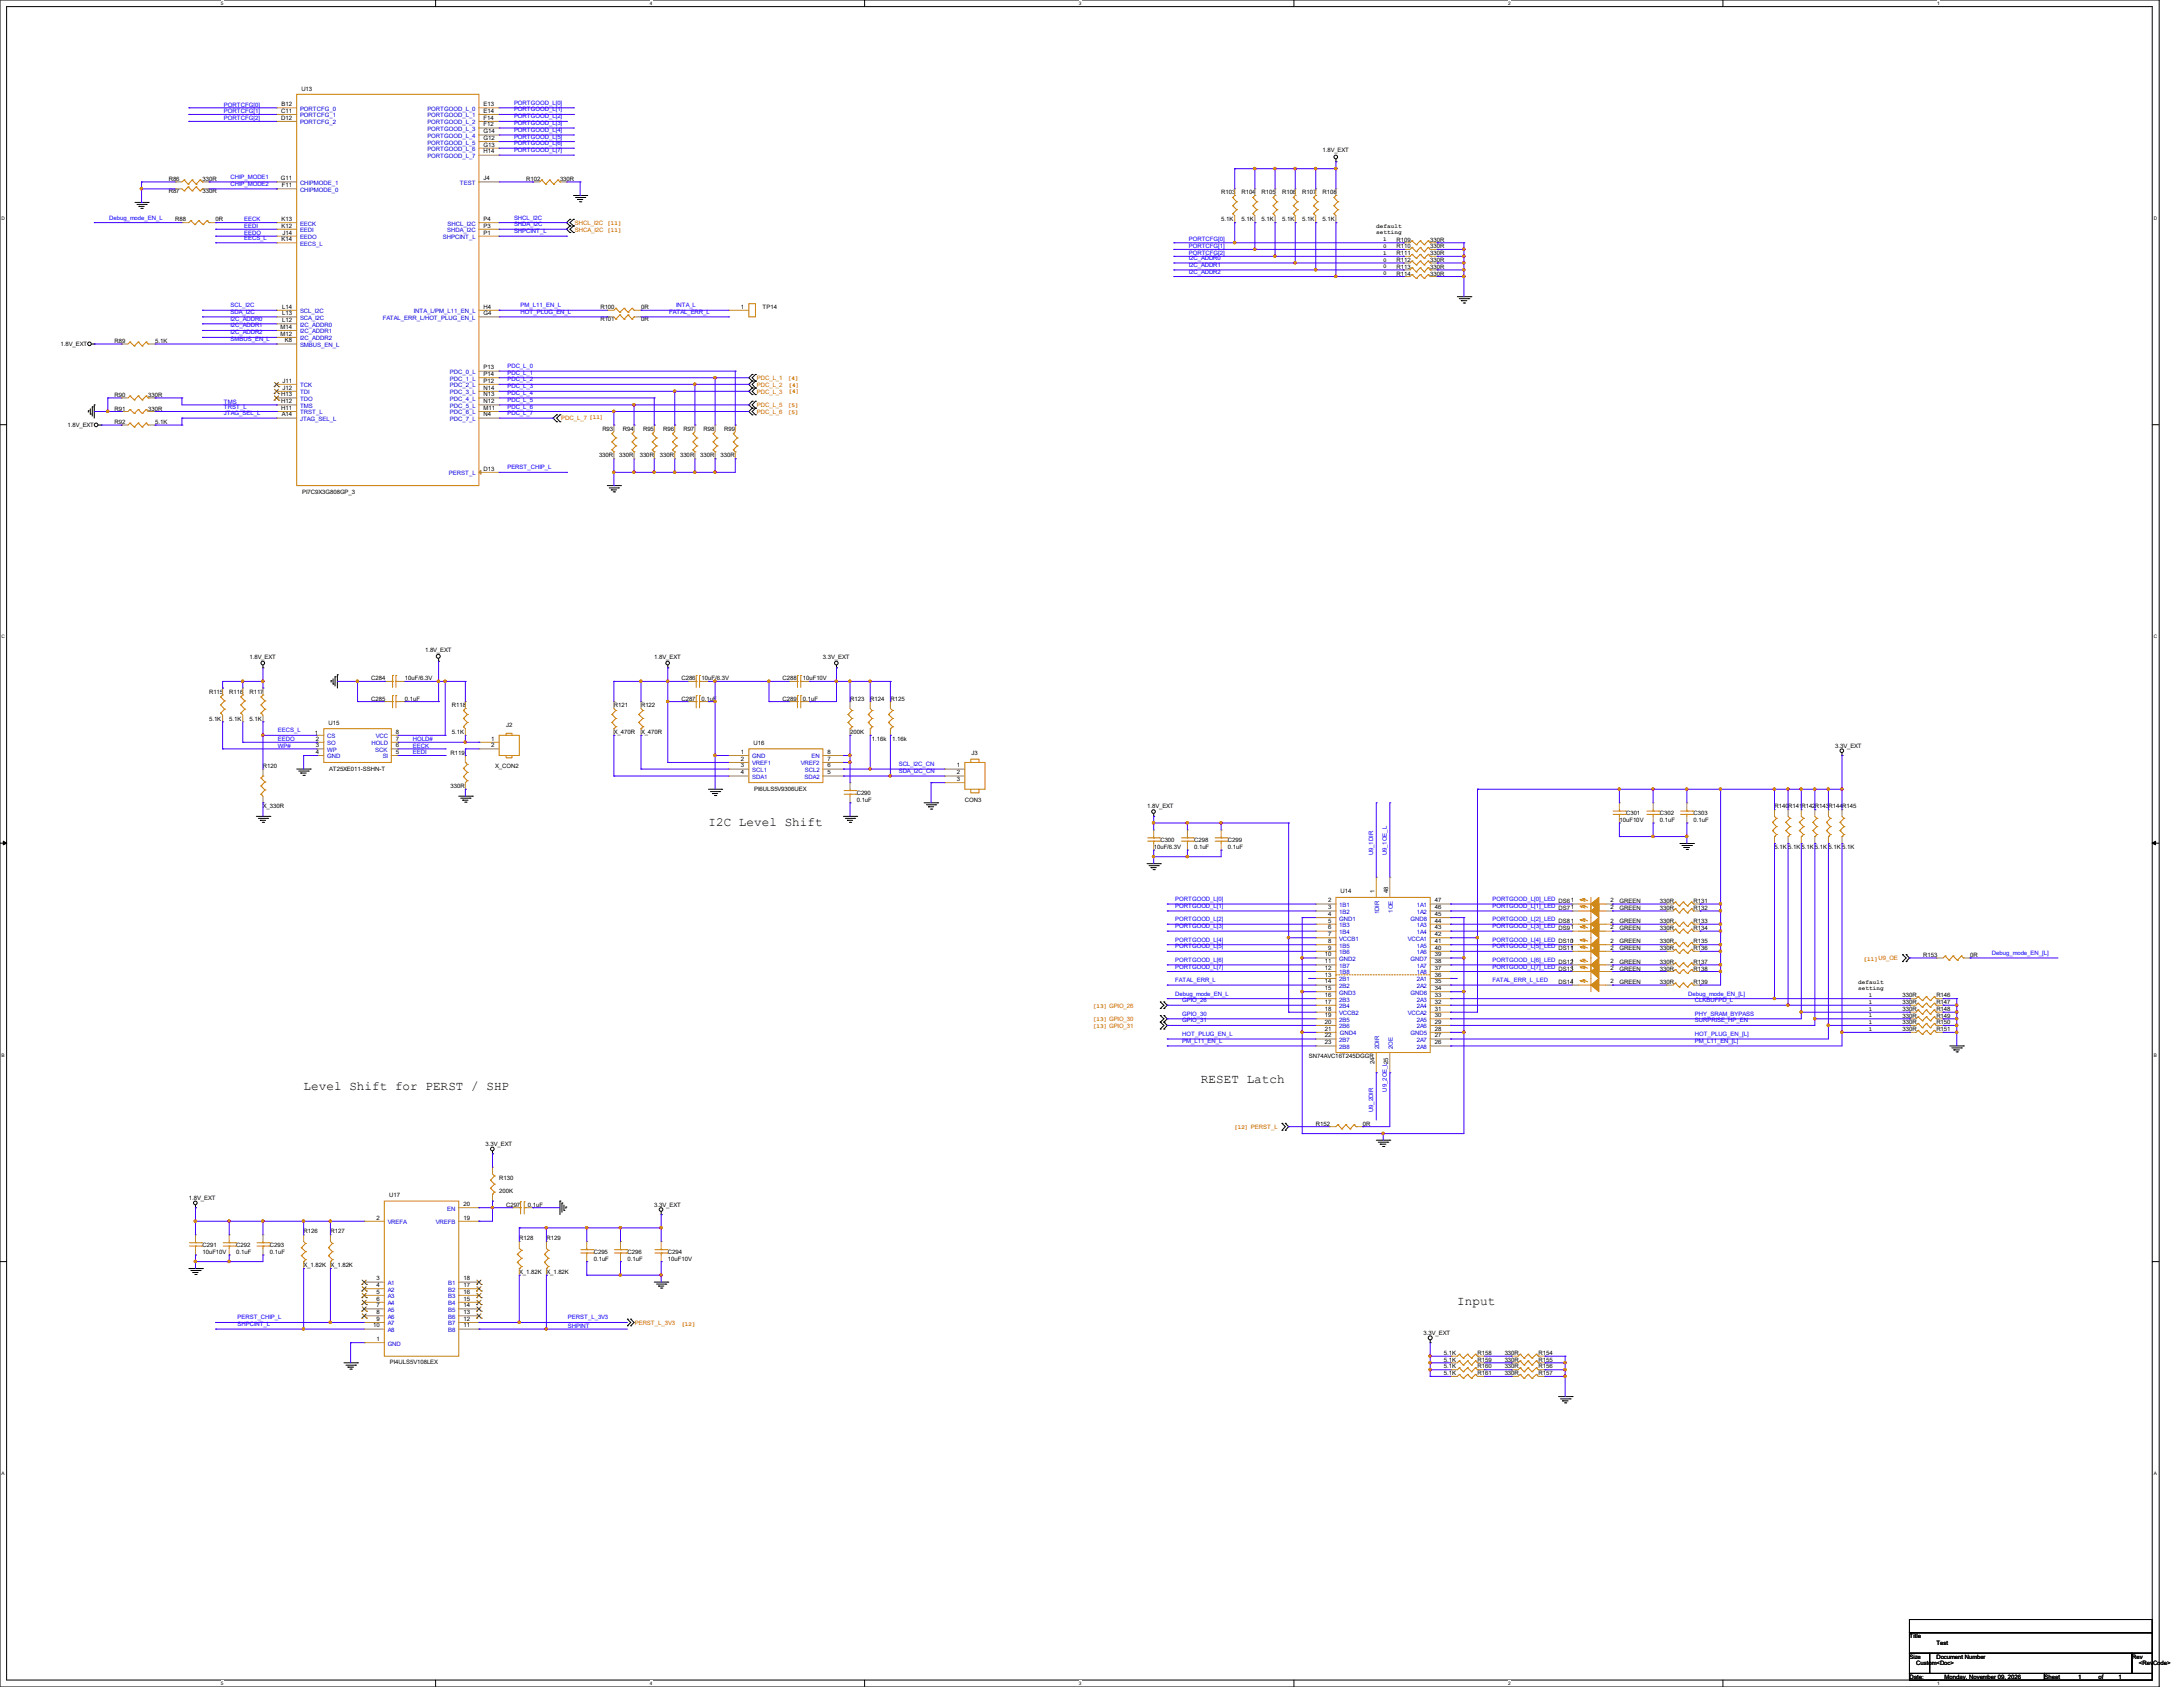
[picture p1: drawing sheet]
<svg xmlns="http://www.w3.org/2000/svg" width="279mm" height="216mm" viewBox="0 0 279 216" stroke-linecap="round" stroke-linejoin="round" font-family="sans-serif">
<defs><g id="words">
<g font-size="1.6">
<text x="90.7" y="105.7">I2C Level Shift</text>
<text x="38.9" y="139.4">Level Shift for PERST / SHP</text>
<text x="153.7" y="138.6">RESET Latch</text>
<text x="186.5" y="167">Input</text>
</g>
<g font-size=".8">
<text x="38.6" y="11.6">U13</text>
<text x="36" y="14.4">C11</text>
<text x="36" y="15.3">D12</text>
<text x="36" y="13.6">B12</text>
<text x="61.9" y="13.6">E13</text>
<text x="61.9" y="14.4">E14</text>
<text x="61.9" y="15.3">F14</text>
<text x="61.9" y="16.2">F12</text>
<text x="61.9" y="17.1">G14</text>
<text x="61.9" y="17.9">G12</text>
<text x="21.6" y="23.2">R86</text>
<text x="25.9" y="23.2">330R</text>
<text x="35.9" y="23.1">G11</text>
<text x="36.1" y="24">F11</text>
<text x="61.9" y="18.8">G13</text>
<text x="61.9" y="19.6">H14</text>
<text x="61.9" y="23.1">J4</text>
<text x="67.4" y="23.2">R102</text>
<text x="71.7" y="23.2">330R</text>
<text x="169.3" y="19.5">1.8V_EXT</text>
<text x="21.6" y="24.7">R87</text>
<text x="22.4" y="28.3">R88</text>
<text x="25.9" y="24.7">330R</text>
<text x="27.6" y="28.3">0R</text>
<text x="36" y="28.3">K13</text>
<text x="36" y="29.1">K12</text>
<text x="61.9" y="28.3">P4</text>
<text x="61.9" y="29.1">P3</text>
<text x="156.3" y="24.9">R103</text>
<text x="156.3" y="28.3">5.1K</text>
<text x="158.9" y="24.9">R104</text>
<text x="158.9" y="28.3">5.1K</text>
<text x="161.5" y="24.9">R105</text>
<text x="161.5" y="28.3">5.1K</text>
<text x="164.1" y="24.9">R106</text>
<text x="164.1" y="28.3">5.1K</text>
<text x="166.7" y="24.9">R107</text>
<text x="166.7" y="28.3">5.1K</text>
<text x="169.3" y="24.9">R108</text>
<text x="169.3" y="28.3">5.1K</text>
<text x="36" y="30.9">K14</text>
<text x="36.2" y="30">J14</text>
<text x="61.9" y="30">P1</text>
<text x="178.7" y="31.8">R110</text>
<text x="178.7" y="35.3">R114</text>
<text x="178.7" y="32.6">R111</text>
<text x="178.7" y="33.5">R112</text>
<text x="178.7" y="30.9">R109</text>
<text x="178.7" y="34.4">R113</text>
<text x="183.1" y="31.8">330R</text>
<text x="183.1" y="35.3">330R</text>
<text x="183.1" y="32.6">330R</text>
<text x="183.1" y="33.5">330R</text>
<text x="183.1" y="30.9">330R</text>
<text x="183.1" y="34.4">330R</text>
<text x="36.1" y="39.5">L14</text>
<text x="36.1" y="40.3">L13</text>
<text x="36.1" y="41.2">L12</text>
<text x="61.9" y="39.5">H4</text>
<text x="61.9" y="40.3">G4</text>
<text x="76.8" y="39.6">R100</text>
<text x="76.8" y="41.1">R101</text>
<text x="82" y="39.6">0R</text>
<text x="82" y="41.1">0R</text>
<text x="94.8" y="39.5">1</text>
<text x="97.6" y="39.6">TP14</text>
<text x="7.7" y="44.2">1.8V_EXT</text>
<text x="14.6" y="43.9">R89</text>
<text x="19.9" y="43.9">5.1K</text>
<text x="35.9" y="42.1">M14</text>
<text x="35.9" y="43">M12</text>
<text x="36.5" y="43.8">K8</text>
<text x="61.9" y="47.3">P13</text>
<text x="14.6" y="50.8">R90</text>
<text x="14.6" y="52.5">R91</text>
<text x="19" y="50.8">330R</text>
<text x="19" y="52.5">330R</text>
<text x="36" y="50.7">H13</text>
<text x="36" y="51.6">H12</text>
<text x="36" y="52.5">H11</text>
<text x="36.1" y="53.3">A14</text>
<text x="36.2" y="49">J11</text>
<text x="36.2" y="49.9">J12</text>
<text x="61.9" y="48.1">P14</text>
<text x="61.9" y="49">P12</text>
<text x="61.9" y="49.9">N14</text>
<text x="61.9" y="50.7">N13</text>
<text x="61.9" y="51.6">N12</text>
<text x="61.9" y="52.5">M11</text>
<text x="61.9" y="53.3">N4</text>
<text x="8.6" y="54.6">1.8V_EXT</text>
<text x="14.6" y="54.2">R92</text>
<text x="19.9" y="54.2">5.1K</text>
<text x="76.7" y="58.5">330R</text>
<text x="77.1" y="55.1">R93</text>
<text x="79.3" y="58.5">330R</text>
<text x="79.7" y="55.1">R94</text>
<text x="81.9" y="58.5">330R</text>
<text x="82.3" y="55.1">R95</text>
<text x="84.5" y="58.5">330R</text>
<text x="84.9" y="55.1">R96</text>
<text x="87" y="58.5">330R</text>
<text x="87.5" y="55.1">R97</text>
<text x="89.6" y="58.5">330R</text>
<text x="90" y="55.1">R98</text>
<text x="92.2" y="58.5">330R</text>
<text x="92.7" y="55.1">R99</text>
<text x="38.7" y="63.2">PI7C9X3G808GP_3</text>
<text x="61.9" y="60.2">D13</text>
<text x="54.4" y="83.4">1.8V_EXT</text>
<text x="26.8" y="88.8">R115</text>
<text x="29.3" y="88.8">R116</text>
<text x="31.9" y="84.3">1.8V_EXT</text>
<text x="31.9" y="88.8">R117</text>
<text x="47.5" y="87.1">C284</text>
<text x="47.5" y="89.7">C285</text>
<text x="51.8" y="87.1">10uF/6.3V</text>
<text x="51.8" y="89.7">0.1uF</text>
<text x="83.7" y="84.3">1.8V_EXT</text>
<text x="87.2" y="87.1">C286</text>
<text x="87.2" y="89.7">C287</text>
<text x="89.8" y="87.1">10uF/6.3V</text>
<text x="89.8" y="89.7">0.1uF</text>
<text x="100.2" y="87.1">C288</text>
<text x="100.2" y="89.7">C289</text>
<text x="102.8" y="87.1">10uF10V</text>
<text x="102.8" y="89.7">0.1uF</text>
<text x="105.3" y="84.3">3.3V_EXT</text>
<text x="108.8" y="89.7">R123</text>
<text x="111.4" y="89.7">R124</text>
<text x="114" y="89.7">R125</text>
<text x="26.8" y="92.2">5.1K</text>
<text x="29.3" y="92.2">5.1K</text>
<text x="31.9" y="92.2">5.1K</text>
<text x="40.3" y="94.1">1</text>
<text x="40.4" y="94.8">2</text>
<text x="40.4" y="95.6">3</text>
<text x="42" y="92.8">U15</text>
<text x="50.7" y="95.6">6</text>
<text x="50.7" y="94.8">7</text>
<text x="50.7" y="93.9">8</text>
<text x="57.8" y="90.5">R118</text>
<text x="57.8" y="94">5.1K</text>
<text x="62.9" y="94.8">1</text>
<text x="62.9" y="95.6">2</text>
<text x="64.8" y="93.1">J2</text>
<text x="78.6" y="90.5">R121</text>
<text x="78.6" y="94">X_470R</text>
<text x="82" y="90.5">R122</text>
<text x="82" y="94">X_470R</text>
<text x="96.4" y="95.3">U16</text>
<text x="108.8" y="94">200K</text>
<text x="111.6" y="94.8">1.16k</text>
<text x="114.2" y="94.8">1.16k</text>
<text x="234.9" y="95.7">3.3V_EXT</text>
<text x="33.7" y="98.3">R120</text>
<text x="40.4" y="96.5">4</text>
<text x="42.1" y="98.6">AT25XE011-SSHN-T</text>
<text x="50.7" y="96.5">5</text>
<text x="57.7" y="96.6">R119</text>
<text x="57.7" y="100.9">330R</text>
<text x="63.4" y="98.3">X_CON2</text>
<text x="94.8" y="96.5">1</text>
<text x="94.8" y="97.4">2</text>
<text x="94.8" y="98.2">3</text>
<text x="94.8" y="99.1">4</text>
<text x="96.5" y="101.2">PI6ULS5V9306UEX</text>
<text x="105.9" y="99.1">5</text>
<text x="105.9" y="98.2">6</text>
<text x="105.9" y="97.4">7</text>
<text x="105.9" y="96.5">8</text>
<text x="109.6" y="101.7">C290</text>
<text x="122.5" y="98.2">1</text>
<text x="122.5" y="99.1">2</text>
<text x="122.5" y="99.9">3</text>
<text x="124.3" y="96.6">J3</text>
<text x="33.7" y="103.5">X_330R</text>
<text x="109.6" y="102.6">0.1uF</text>
<text x="123.5" y="102.6">CON3</text>
<text x="146.8" y="103.5">1.8V_EXT</text>
<text x="148.5" y="107.8">C300</text>
<text x="152.8" y="107.8">C298</text>
<text x="157.1" y="107.8">C299</text>
<text x="207.3" y="105.2">10uF10V</text>
<text x="208.1" y="104.4">C301</text>
<text x="212.4" y="104.4">C302</text>
<text x="212.4" y="105.2">0.1uF</text>
<text x="216.8" y="104.4">C303</text>
<text x="216.8" y="105.2">0.1uF</text>
<text x="227.1" y="103.5">R140</text>
<text x="228.9" y="103.5">R141</text>
<text x="230.6" y="103.5">R142</text>
<text x="232.3" y="103.5">R143</text>
<text x="234" y="103.5">R144</text>
<text x="235.8" y="103.5">R145</text>
<text x="147.7" y="108.7">10uF/6.3V</text>
<text x="152.8" y="108.7">0.1uF</text>
<text x="157.1" y="108.7">0.1uF</text>
<text x="227.1" y="108.7">5.1K</text>
<text x="228.9" y="108.7">5.1K</text>
<text x="230.6" y="108.7">5.1K</text>
<text x="232.3" y="108.7">5.1K</text>
<text x="234" y="108.7">5.1K</text>
<text x="235.8" y="108.7">5.1K</text>
<text x="170" y="115.5">2</text>
<text x="170" y="116.4">3</text>
<text x="170" y="117.2">4</text>
<text x="170" y="118.1">5</text>
<text x="170" y="119">6</text>
<text x="170" y="119.8">7</text>
<text x="171.6" y="114.3">U14</text>
<text x="175.9" y="114.3" transform="rotate(-90 175.9 114.3)">1</text>
<text x="177.7" y="114.3" transform="rotate(-90 177.7 114.3)">48</text>
<text x="183.7" y="119.8">42</text>
<text x="183.7" y="119">43</text>
<text x="183.7" y="118.1">44</text>
<text x="183.7" y="117.2">45</text>
<text x="183.7" y="116.4">46</text>
<text x="183.7" y="115.5">47</text>
<text x="199.5" y="119">DS91</text>
<text x="199.5" y="115.6">DS61</text>
<text x="199.5" y="116.4">DS71</text>
<text x="199.5" y="118.2">DS81</text>
<text x="206.1" y="119">2</text>
<text x="206.1" y="115.5">2</text>
<text x="206.1" y="116.4">2</text>
<text x="206.1" y="118.1">2</text>
<text x="207.3" y="119">GREEN</text>
<text x="207.3" y="115.6">GREEN</text>
<text x="207.3" y="116.4">GREEN</text>
<text x="207.3" y="118.2">GREEN</text>
<text x="212.4" y="118.2">330R</text>
<text x="212.4" y="119">330R</text>
<text x="212.4" y="115.6">330R</text>
<text x="212.4" y="116.4">330R</text>
<text x="216.8" y="118.2">R133</text>
<text x="216.8" y="119">R134</text>
<text x="216.8" y="115.6">R131</text>
<text x="216.8" y="116.4">R132</text>
<text x="169.6" y="122.4">10</text>
<text x="169.6" y="123.3">11</text>
<text x="169.6" y="124.1">12</text>
<text x="169.6" y="125">13</text>
<text x="169.6" y="125.9">14</text>
<text x="170" y="120.7">8</text>
<text x="170" y="121.5">9</text>
<text x="183.7" y="125.9">35</text>
<text x="183.7" y="125">36</text>
<text x="183.7" y="124.1">37</text>
<text x="183.7" y="123.3">38</text>
<text x="183.7" y="122.4">39</text>
<text x="183.7" y="121.5">40</text>
<text x="183.7" y="120.7">41</text>
<text x="199.5" y="124.2">DS131</text>
<text x="199.5" y="125.9">DS141</text>
<text x="199.5" y="120.7">DS101</text>
<text x="199.5" y="121.6">DS111</text>
<text x="199.5" y="123.3">DS121</text>
<text x="206.1" y="124.1">2</text>
<text x="206.1" y="125.9">2</text>
<text x="206.1" y="120.7">2</text>
<text x="206.1" y="121.5">2</text>
<text x="206.1" y="123.3">2</text>
<text x="207.3" y="124.2">GREEN</text>
<text x="207.3" y="125.9">GREEN</text>
<text x="207.3" y="120.7">GREEN</text>
<text x="207.3" y="121.6">GREEN</text>
<text x="207.3" y="123.3">GREEN</text>
<text x="212.4" y="123.3">330R</text>
<text x="212.4" y="124.2">330R</text>
<text x="212.4" y="120.7">330R</text>
<text x="212.4" y="125.9">330R</text>
<text x="212.4" y="121.6">330R</text>
<text x="216.8" y="123.3">R137</text>
<text x="216.8" y="124.2">R138</text>
<text x="216.8" y="120.7">R135</text>
<text x="216.8" y="125.9">R139</text>
<text x="216.8" y="121.6">R136</text>
<text x="246.1" y="122.5">R153</text>
<text x="252.1" y="122.5">0R</text>
<text x="169.6" y="126.7">15</text>
<text x="169.6" y="127.6">16</text>
<text x="169.6" y="128.4">17</text>
<text x="169.6" y="129.3">18</text>
<text x="169.6" y="130.2">19</text>
<text x="169.6" y="131">20</text>
<text x="169.6" y="131.9">21</text>
<text x="183.7" y="131.9">28</text>
<text x="183.7" y="131">29</text>
<text x="183.7" y="130.2">30</text>
<text x="183.7" y="129.3">31</text>
<text x="183.7" y="128.4">32</text>
<text x="183.7" y="127.6">33</text>
<text x="183.7" y="126.7">34</text>
<text x="243.5" y="130.3">330R</text>
<text x="243.5" y="127.6">330R</text>
<text x="243.5" y="131.1">330R</text>
<text x="243.5" y="128.5">330R</text>
<text x="243.5" y="132">330R</text>
<text x="243.5" y="129.4">330R</text>
<text x="247.8" y="130.3">R149</text>
<text x="247.8" y="127.6">R146</text>
<text x="247.8" y="131.1">R150</text>
<text x="247.8" y="128.5">R147</text>
<text x="247.8" y="132">R151</text>
<text x="247.8" y="129.4">R148</text>
<text x="167.5" y="135.4">SN74AVC16T245DGGR</text>
<text x="169.6" y="132.8">22</text>
<text x="169.6" y="133.6">23</text>
<text x="175.9" y="136.2" transform="rotate(-90 175.9 136.2)">24</text>
<text x="183.7" y="133.6">26</text>
<text x="183.7" y="132.8">27</text>
<text x="62.1" y="146.6">3.3V_EXT</text>
<text x="168.4" y="144.1">R152</text>
<text x="174.4" y="144.1">0R</text>
<text x="24.2" y="153.5">1.8V_EXT</text>
<text x="49.8" y="153.2">U17</text>
<text x="59.3" y="154.3">20</text>
<text x="63.9" y="151">R130</text>
<text x="63.9" y="152.7">200K</text>
<text x="64.8" y="154.4">C297</text>
<text x="67.6" y="154.4">0.1uF</text>
<text x="83.7" y="154.4">3.3V_EXT</text>
<text x="25.9" y="159.6">C291</text>
<text x="25.9" y="160.5">10uF10V</text>
<text x="30.2" y="159.6">C292</text>
<text x="30.2" y="160.5">0.1uF</text>
<text x="34.5" y="159.6">C293</text>
<text x="34.5" y="160.5">0.1uF</text>
<text x="38.9" y="157.9">R126</text>
<text x="42.3" y="157.9">R127</text>
<text x="48.2" y="156.1">2</text>
<text x="59.3" y="156.1">19</text>
<text x="66.5" y="158.7">R128</text>
<text x="69.9" y="158.7">R129</text>
<text x="76" y="160.5">C295</text>
<text x="76" y="161.3">0.1uF</text>
<text x="80.3" y="160.5">C296</text>
<text x="80.3" y="161.3">0.1uF</text>
<text x="85.5" y="160.5">C294</text>
<text x="85.5" y="161.3">10uF10V</text>
<text x="38.9" y="162.2">X_1.82K</text>
<text x="42.3" y="162.2">X_1.82K</text>
<text x="48.2" y="163.9">3</text>
<text x="48.2" y="164.7">4</text>
<text x="48.2" y="165.6">5</text>
<text x="48.2" y="166.5">6</text>
<text x="48.2" y="167.3">7</text>
<text x="59.3" y="167.3">14</text>
<text x="59.3" y="166.5">15</text>
<text x="59.3" y="165.6">16</text>
<text x="59.3" y="164.7">17</text>
<text x="59.3" y="163.9">18</text>
<text x="66.5" y="163.1">X_1.82K</text>
<text x="69.9" y="163.1">X_1.82K</text>
<text x="47.8" y="169.9">10</text>
<text x="48.2" y="171.6">1</text>
<text x="48.2" y="168.2">8</text>
<text x="48.2" y="169">9</text>
<text x="59.3" y="169.9">11</text>
<text x="59.3" y="169">12</text>
<text x="59.3" y="168.2">13</text>
<text x="182.2" y="170.8">3.3V_EXT</text>
<text x="184.8" y="173.4">5.1K</text>
<text x="189.1" y="173.4">R158</text>
<text x="192.6" y="173.4">330R</text>
<text x="196.9" y="173.4">R154</text>
<text x="49.9" y="174.6">PI4ULS5V108LEX</text>
<text x="184.8" y="174.3">5.1K</text>
<text x="184.8" y="175.1">5.1K</text>
<text x="184.8" y="176">5.1K</text>
<text x="189.1" y="174.3">R159</text>
<text x="189.1" y="175.1">R160</text>
<text x="189.1" y="176">R161</text>
<text x="192.6" y="174.3">330R</text>
<text x="192.6" y="175.1">330R</text>
<text x="192.6" y="176">330R</text>
<text x="196.9" y="174.3">R155</text>
<text x="196.9" y="175.1">R156</text>
<text x="196.9" y="176">R157</text>
<text x="244.4" y="209.7">Title</text>
<text x="244.4" y="212.3">Size</text>
<text x="244.4" y="214.9">Date:</text>
<text x="245.2" y="213.1">Custom&lt;Doc&gt;</text>
<text x="247.8" y="210.6">Test</text>
<text x="247.8" y="212.3">Document Number</text>
<text x="248.9" y="214.9">Monday, November 09, 2026</text>
<text x="261.7" y="214.9">Sheet</text>
<text x="266" y="214.9">1</text>
<text x="268.6" y="214.9">of</text>
<text x="271.2" y="214.9">1</text>
<text x="272.9" y="212.3">Rev</text>
<text x="273.7" y="213.1">&lt;RevCode&gt;</text>
</g>
<g font-size=".8" fill="#00f">
<text x="28.7" y="13.6">PORTCFG[0]</text>
<text x="28.7" y="14.5">PORTCFG[1]</text>
<text x="28.7" y="15.4">PORTCFG[2]</text>
<text x="65.8" y="13.4">PORTGOOD_L[0]</text>
<text x="65.8" y="14.3">PORTGOOD_L[1]</text>
<text x="65.8" y="15.2">PORTGOOD_L[2]</text>
<text x="65.8" y="16">PORTGOOD_L[3]</text>
<text x="65.8" y="16.9">PORTGOOD_L[4]</text>
<text x="65.8" y="17.7">PORTGOOD_L[5]</text>
<text x="29.5" y="23.8">CHIP_MODE2</text>
<text x="29.5" y="22.9">CHIP_MODE1</text>
<text x="65.8" y="18.6">PORTGOOD_L[6]</text>
<text x="65.8" y="19.5">PORTGOOD_L[7]</text>
<text x="14" y="28.1">Debug_mode_EN_L</text>
<text x="31.2" y="28.3">EECK</text>
<text x="31.2" y="29.2">EEDI</text>
<text x="65.8" y="28.1">SHCL_I2C</text>
<text x="65.8" y="29">SHDA_I2C</text>
<text x="65.8" y="29.8">SHPCINT_L</text>
<text x="31.2" y="30.1">EEDO</text>
<text x="31.2" y="30.7">EECS_L</text>
<text x="152.2" y="30.9">PORTCFG[0]</text>
<text x="152.2" y="31.7">PORTCFG[1]</text>
<text x="152.2" y="32.6">PORTCFG[2]</text>
<text x="152.2" y="33.3">I2C_ADDR0</text>
<text x="152.2" y="35">I2C_ADDR2</text>
<text x="152.2" y="34.2">I2C_ADDR1</text>
<text x="29.5" y="41.9">I2C_ADDR1</text>
<text x="29.5" y="41.1">I2C_ADDR0</text>
<text x="29.5" y="40.2">SDA_I2C</text>
<text x="29.5" y="39.3">SCL_I2C</text>
<text x="66.6" y="40.2">HOT_PLUG_EN_L</text>
<text x="66.6" y="39.3">PM_L11_EN_L</text>
<text x="85.6" y="40.2">FATAL_ERR_L</text>
<text x="86.5" y="39.3">INTA_L</text>
<text x="29.5" y="43.6">SMBUS_EN_L</text>
<text x="29.5" y="42.8">I2C_ADDR2</text>
<text x="64.9" y="48">PDC_L_1</text>
<text x="64.9" y="47.1">PDC_L_0</text>
<text x="28.7" y="51.6">TMS</text>
<text x="28.7" y="52.3">TRST_L</text>
<text x="28.7" y="53.1">JTAG_SEL_L</text>
<text x="64.9" y="52.3">PDC_L_6</text>
<text x="64.9" y="51.4">PDC_L_5</text>
<text x="64.9" y="50.5">PDC_L_4</text>
<text x="64.9" y="49.7">PDC_L_3</text>
<text x="64.9" y="48.8">PDC_L_2</text>
<text x="64.9" y="53.1">PDC_L_7</text>
<text x="64.9" y="60.1">PERST_CHIP_L</text>
<text x="35.6" y="95.7">WP#</text>
<text x="35.6" y="94.8">EEDO</text>
<text x="35.6" y="93.7">EECS_L</text>
<text x="52.8" y="94.8">HOLD#</text>
<text x="52.8" y="95.7">EECK</text>
<text x="52.8" y="96.5">EEDI</text>
<text x="115" y="98">SCL_I2C_CN</text>
<text x="115" y="98.9">SDA_I2C_CN</text>
<text x="175.8" y="109.5" transform="rotate(-90 175.8 109.5)">U9_1DIR</text>
<text x="177.5" y="109.5" transform="rotate(-90 177.5 109.5)">U9_1OE_L</text>
<text x="150.4" y="115.3">PORTGOOD_L[0]</text>
<text x="150.4" y="116.2">PORTGOOD_L[1]</text>
<text x="150.4" y="117.9">PORTGOOD_L[2]</text>
<text x="150.4" y="118.8">PORTGOOD_L[3]</text>
<text x="191" y="115.3">PORTGOOD_L[0]_LED</text>
<text x="191" y="116.2">PORTGOOD_L[1]_LED</text>
<text x="191" y="117.9">PORTGOOD_L[2]_LED</text>
<text x="191" y="118.8">PORTGOOD_L[3]_LED</text>
<text x="150.4" y="124">PORTGOOD_L[7]</text>
<text x="150.4" y="120.5">PORTGOOD_L[4]</text>
<text x="150.4" y="121.4">PORTGOOD_L[5]</text>
<text x="150.4" y="123.1">PORTGOOD_L[6]</text>
<text x="150.4" y="125.7">FATAL_ERR_L</text>
<text x="191" y="120.5">PORTGOOD_L[4]_LED</text>
<text x="191" y="121.4">PORTGOOD_L[5]_LED</text>
<text x="191" y="123.1">PORTGOOD_L[6]_LED</text>
<text x="191" y="124">PORTGOOD_L[7]_LED</text>
<text x="191" y="125.7">FATAL_ERR_L_LED</text>
<text x="254.9" y="122.2">Debug_mode_EN_[L]</text>
<text x="150.4" y="127.4">Debug_mode_EN_L</text>
<text x="151.3" y="128.3">GPIO_26</text>
<text x="151.3" y="130">GPIO_30</text>
<text x="151.3" y="130.9">GPIO_31</text>
<text x="216.1" y="127.4">Debug_mode_EN_[L]</text>
<text x="216.9" y="128.3">CLKBUFPD_L</text>
<text x="216.9" y="130">PHY_SRAM_BYPASS</text>
<text x="216.9" y="130.9">SURPRISE_HP_EN</text>
<text x="151.3" y="132.6">HOT_PLUG_EN_L</text>
<text x="151.3" y="133.5">PM_L11_EN_L</text>
<text x="216.9" y="132.6">HOT_PLUG_EN_[L]</text>
<text x="216.9" y="133.5">PM_L11_EN_[L]</text>
<text x="175.8" y="142.3" transform="rotate(-90 175.8 142.3)">U9_2DIR</text>
<text x="177.5" y="139.7" transform="rotate(-90 177.5 139.7)">U9_2OE_L25</text>
<text x="30.4" y="169.7">SHPCINT_L</text>
<text x="30.4" y="168.9">PERST_CHIP_L</text>
<text x="72.7" y="168.9">PERST_L_3V3</text>
<text x="72.7" y="169.9">SHPINT</text>
</g>
<g font-size=".8" fill="#00c">
<text x="38.4" y="14.2">PORTCFG_0</text>
<text x="38.4" y="15">PORTCFG_1</text>
<text x="38.4" y="15.9">PORTCFG_2</text>
<text x="54.7" y="14.2">PORTGOOD_L_0</text>
<text x="54.7" y="15">PORTGOOD_L_1</text>
<text x="54.7" y="15.9">PORTGOOD_L_2</text>
<text x="54.7" y="16.8">PORTGOOD_L_3</text>
<text x="54.7" y="17.7">PORTGOOD_L_4</text>
<text x="38.4" y="23.7">CHIPMODE_1</text>
<text x="54.7" y="18.5">PORTGOOD_L_5</text>
<text x="54.7" y="19.3">PORTGOOD_L_6</text>
<text x="54.7" y="20.2">PORTGOOD_L_7</text>
<text x="58.8" y="23.7">TEST</text>
<text x="38.4" y="24.6">CHIPMODE_0</text>
<text x="38.4" y="28.9">EECK</text>
<text x="38.4" y="29.7">EEDI</text>
<text x="57.2" y="29.7">SHDA_I2C</text>
<text x="57.3" y="28.9">SHCL_I2C</text>
<text x="38.4" y="30.6">EEDO</text>
<text x="38.4" y="31.5">EECS_L</text>
<text x="56.7" y="30.6">SHPCINT_L</text>
<text x="38.4" y="40.1">SCL_I2C</text>
<text x="38.4" y="40.9">SCA_I2C</text>
<text x="38.4" y="41.8">I2C_ADDR0</text>
<text x="49" y="40.9">FATAL_ERR_L/HOT_PLUG_EN_L</text>
<text x="53" y="40.1">INTA_L/PM_L11_EN_L</text>
<text x="38.4" y="42.7">I2C_ADDR1</text>
<text x="38.4" y="43.6">I2C_ADDR2</text>
<text x="38.4" y="44.4">SMBUS_EN_L</text>
<text x="57.6" y="47.9">PDC_0_L</text>
<text x="38.4" y="49.6">TCK</text>
<text x="38.4" y="50.5">TDI</text>
<text x="38.4" y="51.3">TDO</text>
<text x="38.4" y="52.2">TMS</text>
<text x="38.4" y="53">TRST_L</text>
<text x="38.4" y="53.9">JTAG_SEL_L</text>
<text x="57.6" y="48.7">PDC_1_L</text>
<text x="57.6" y="49.6">PDC_2_L</text>
<text x="57.6" y="50.5">PDC_3_L</text>
<text x="57.6" y="51.3">PDC_4_L</text>
<text x="57.6" y="52.2">PDC_5_L</text>
<text x="57.6" y="53">PDC_6_L</text>
<text x="57.6" y="53.9">PDC_7_L</text>
<text x="57.4" y="60.8">PERST_L</text>
<text x="41.9" y="94.5">CS</text>
<text x="41.9" y="95.4">SO</text>
<text x="47.5" y="95.4">HOLD</text>
<text x="48.1" y="94.5">VCC</text>
<text x="41.9" y="96.2">WP</text>
<text x="41.9" y="97.1">GND</text>
<text x="48" y="96.2">SCK</text>
<text x="49" y="97.1">SI</text>
<text x="96.3" y="97.1">GND</text>
<text x="96.3" y="98">VREF1</text>
<text x="96.3" y="98.8">SCL1</text>
<text x="96.3" y="99.7">SDA1</text>
<text x="102.5" y="98">VREF2</text>
<text x="103" y="99.7">SDA2</text>
<text x="103" y="98.8">SCL2</text>
<text x="103.8" y="97.1">EN</text>
<text x="171.4" y="116.1">1B1</text>
<text x="171.4" y="117">1B2</text>
<text x="171.4" y="117.8">GND1</text>
<text x="171.4" y="118.7">1B3</text>
<text x="171.4" y="119.5">1B4</text>
<text x="176.5" y="117" transform="rotate(-90 176.5 117)">1DIR</text>
<text x="178.3" y="116.8" transform="rotate(-90 178.3 116.8)">1OE</text>
<text x="180.5" y="117.8">GND8</text>
<text x="181.3" y="119.5">1A4</text>
<text x="181.3" y="118.7">1A3</text>
<text x="181.3" y="117">1A2</text>
<text x="181.3" y="116.1">1A1</text>
<text x="171.4" y="120.4">VCCB1</text>
<text x="171.4" y="121.3">1B5</text>
<text x="171.4" y="122.1">1B6</text>
<text x="171.4" y="123">GND2</text>
<text x="171.4" y="123.9">1B7</text>
<text x="171.4" y="124.7">1B8</text>
<text x="171.4" y="125.6">2B1</text>
<text x="180.2" y="120.4">VCCA1</text>
<text x="180.5" y="123">GND7</text>
<text x="181.3" y="125.6">2A1</text>
<text x="181.3" y="124.7">1A8</text>
<text x="181.3" y="123.9">1A7</text>
<text x="181.3" y="122.1">1A6</text>
<text x="181.3" y="121.3">1A5</text>
<text x="171.4" y="126.4">2B2</text>
<text x="171.4" y="127.3">GND3</text>
<text x="171.4" y="128.2">2B3</text>
<text x="171.4" y="129">2B4</text>
<text x="171.4" y="129.9">VCCB2</text>
<text x="171.4" y="130.8">2B5</text>
<text x="171.4" y="131.6">2B6</text>
<text x="180.2" y="129.9">VCCA2</text>
<text x="180.5" y="127.3">GND6</text>
<text x="181.3" y="131.6">2A6</text>
<text x="181.3" y="130.8">2A5</text>
<text x="181.3" y="129">2A4</text>
<text x="181.3" y="128.2">2A3</text>
<text x="181.3" y="126.4">2A2</text>
<text x="171.4" y="133.3">2B7</text>
<text x="171.4" y="134.2">2B8</text>
<text x="171.5" y="132.5">GND4</text>
<text x="176.5" y="134.3" transform="rotate(-90 176.5 134.3)">2DIR</text>
<text x="178.3" y="134.3" transform="rotate(-90 178.3 134.3)">2OE</text>
<text x="180.5" y="132.5">GND5</text>
<text x="181.3" y="134.2">2A8</text>
<text x="181.3" y="133.3">2A7</text>
<text x="57.2" y="154.9">EN</text>
<text x="49.6" y="156.7">VREFA</text>
<text x="55.8" y="156.7">VREFB</text>
<text x="49.6" y="164.5">A1</text>
<text x="49.6" y="165.3">A2</text>
<text x="49.6" y="166.2">A3</text>
<text x="49.6" y="167">A4</text>
<text x="49.6" y="167.9">A5</text>
<text x="57.4" y="167.9">B5</text>
<text x="57.4" y="167">B4</text>
<text x="57.4" y="166.2">B3</text>
<text x="57.4" y="165.3">B2</text>
<text x="57.4" y="164.5">B1</text>
<text x="49.6" y="172.2">GND</text>
<text x="49.6" y="168.8">A6</text>
<text x="49.6" y="169.6">A7</text>
<text x="49.6" y="170.5">A8</text>
<text x="57.4" y="170.5">B8</text>
<text x="57.4" y="169.6">B7</text>
<text x="57.4" y="168.8">B6</text>
</g>
<g font-size=".8" fill="#f00">
<text x="73.6" y="28.8">SHCL_I2C</text>
<text x="73.6" y="29.6">SHCA_I2C [11]</text>
<text x="77.7" y="28.7">[11]</text>
<text x="71.8" y="53.8">PDC_L_7 [11]</text>
<text x="96.9" y="53">PDC_L_6</text>
<text x="96.9" y="52.1">PDC_L_5</text>
<text x="96.9" y="50.4">PDC_L_3</text>
<text x="96.9" y="49.5">PDC_L_2</text>
<text x="96.9" y="48.6">PDC_L_1</text>
<text x="100.8" y="48.7">[4]</text>
<text x="100.8" y="52.1">[5]</text>
<text x="100.8" y="53">[5]</text>
<text x="100.9" y="49.5">[4]</text>
<text x="100.9" y="50.3">[4]</text>
<text x="238.5" y="122.9">[11]U9_OE</text>
<text x="139.9" y="129">[13] GPIO_26</text>
<text x="139.9" y="130.7">[13] GPIO_30</text>
<text x="139.9" y="131.6">[13] GPIO_31</text>
<text x="157.9" y="144.5">[12] PERST_L</text>
<text x="81.2" y="169.6">PERST_L_3V3</text>
<text x="87.2" y="169.7">[12]</text>
</g>
<g font-size=".8" fill="#008000">
<text x="176.1" y="29.2">default</text>
<text x="176.1" y="29.9">setting</text>
<text x="177" y="30.9">1</text>
<text x="177" y="32.6">1</text>
<text x="177" y="31.8">0</text>
<text x="177" y="33.5">0</text>
<text x="177" y="34.3">0</text>
<text x="177" y="35.2">0</text>
<text x="237.8" y="125.9">default</text>
<text x="237.8" y="126.7">setting</text>
<text x="239.2" y="127.6">1</text>
<text x="239.2" y="128.5">1</text>
<text x="239.2" y="129.3">1</text>
<text x="239.2" y="130.2">1</text>
<text x="239.2" y="131.1">1</text>
<text x="239.2" y="131.9">1</text>
</g>
<g font-size=".6">
<text x="28.3" y=".6">5</text>
<text x="83.2" y=".6">4</text>
<text x="138.1" y=".6">3</text>
<text x="193" y=".6">2</text>
<text x="247.9" y=".6">1</text>
<text x=".2" y="28.2">D</text>
<text x="275.7" y="28.2">D</text>
<text x=".2" y="81.7">C</text>
<text x="275.7" y="81.7">C</text>
<text x=".2" y="135.2">B</text>
<text x="275.7" y="135.2">B</text>
<text x=".2" y="188.8">A</text>
<text x="275.7" y="188.8">A</text>
<text x="28.3" y="215.6">5</text>
<text x="83.2" y="215.6">4</text>
<text x="138.1" y="215.6">3</text>
<text x="193" y="215.6">2</text>
<text x="247.9" y="215.6">1</text>
</g>
</g></defs>
<path d="M0 0h276.4v215.9h-276.4zM.8 .8h274.7v214.2h-274.7z" fill="none" stroke="#000" stroke-width=".13"/>
<g fill="#fff">
<path d="M28.3 .1h.3v.7h-.3z"/>
<path d="M28.3 215.1h.3v.7h-.3z"/>
</g>
<path d="M55.8 0v.8M55.8 215v.9" fill="none" stroke="#000" stroke-width=".13"/>
<g fill="#fff">
<path d="M83.2 .1h.3v.7h-.3z"/>
<path d="M83.2 215.1h.3v.7h-.3z"/>
</g>
<path d="M110.7 0v.8M110.7 215v.9" fill="none" stroke="#000" stroke-width=".13"/>
<g fill="#fff">
<path d="M138.1 .1h.3v.7h-.3z"/>
<path d="M138.1 215.1h.3v.7h-.3z"/>
</g>
<path d="M165.6 0v.8M165.6 215v.9" fill="none" stroke="#000" stroke-width=".13"/>
<g fill="#fff">
<path d="M193 .1h.3v.7h-.3z"/>
<path d="M193 215.1h.3v.7h-.3z"/>
</g>
<path d="M220.5 0v.8M220.5 215v.9" fill="none" stroke="#000" stroke-width=".13"/>
<g fill="#fff">
<path d="M247.9 .1h.3v.7h-.3z"/>
<path d="M247.9 215.1h.3v.7h-.3z"/>
<path d="M.2 27.6h.4v.7h-.4z"/>
<path d="M275.7 27.6h.4v.7h-.4z"/>
<path d="M.2 81.1h.4v.7h-.4z"/>
<path d="M275.7 81.1h.4v.7h-.4z"/>
</g>
<path d="M0 54.4h.8M275.5 54.4h.8" fill="none" stroke="#000" stroke-width=".13"/>
<g fill="#fff">
<path d="M.2 134.7h.4v.6h-.4z"/>
<path d="M275.7 134.7h.4v.6h-.4z"/>
</g>
<path d="M0 107.9h.8M275.5 107.9h.8" fill="none" stroke="#000" stroke-width=".13"/>
<path d="M.4 107.7l.4 .2-.4 .2zM275.5 107.9l.4-.2v.4z" fill="#000" stroke="#000" stroke-width=".13"/>
<g fill="#fff">
<path d="M.2 188.2h.4v.7h-.4z"/>
<path d="M275.7 188.2h.4v.7h-.4z"/>
</g>
<g fill="none" stroke="#000" stroke-width=".13">
<path d="M17.3 25.9h1.7M17.5 26.2h1.2M17.8 26.4h.1M17.8 26.4h.7M18 26.7h.2M18.2 26.7h.1M18.7 26.2h.1M19 25.9h.1M72.9 28.1h.1M72.9 28.9h.1M72.9 29.8h.1M72.9 28.1l-.4 .4 .4 .4"/>
<path d="M72.9 28.9l-.4 .4 .4 .5M73.4 28.9h.1M73.4 28.1h.1M73.4 29.8h.1M73.4 25h1.7M73.4 28.1l-.5 .4 .5 .4M73.4 28.9l-.5 .4 .5 .5M73.7 25.3h1.1M73.9 25.5h.1M73.9 25.5h.7M74.2 25.8h.1M74.3 25.8h.1"/>
<path d="M74.8 25.3h.1M75.1 25h.1M171 20.7h.1M171 20.4v.3M186.5 38h1.8M186.8 38.2h1.2M187 38.5h.1M187 38.5h.7M187.3 38.8h.2M187.5 38.8h.1M188 38.2h.1M188.3 38h.1"/>
<path d="M11.3 52.6h.1M11.3 52.6v.1M11.6 53h.1M11.6 52.3v.7M11.7 44h.4M11.8 52.1h.1M11.8 52.1v1.2M12.1 44h.1M12.1 51.8h.1M12.1 51.8v1.7M12.6 54.4h.4M13 54.4h.1"/>
<path d="M71.2 53.1h.1M71.2 54h.1M71.2 53.1l-.4 .4 .4 .5M71.7 54h.1M71.7 53.1h.1M71.7 53.1l-.5 .4 .5 .5M96.3 52.2h.1M96.3 53.1h.1M96.3 51.4h.1M96.3 49.7h.1M96.3 50.5h.1M96.3 48.8h.1"/>
<path d="M96.3 47.9h.1M96.3 52.2l-.5 .5 .5 .4M96.3 51.4l-.5 .4 .5 .4M96.3 49.7l-.5 .4 .5 .4M96.3 48.8l-.5 .4 .5 .5M96.3 47.9l-.5 .4 .5 .5M96.7 53.1h.1M96.7 52.2h.1M96.7 51.4h.1M96.7 50.5h.1M96.7 49.7h.1M96.7 48.8h.1"/>
<path d="M96.7 47.9h.1M96.7 52.2l-.4 .5 .4 .4M96.7 51.4l-.4 .4 .4 .4M96.7 49.7l-.4 .4 .4 .4M96.7 48.8l-.4 .4 .4 .5M96.7 47.9l-.4 .4 .4 .5M77.7 62.1h1.7M78 62.4h1.2M78.2 62.7h.1M78.2 62.7h.7M78.5 62.9h.2M78.7 62.9h.1"/>
<path d="M79.2 62.4h.1M79.4 62.1h.1M33.7 85.5h.1M33.7 85.1v.4M38 98.4h1.7M38.2 98.7h1.3M38.5 98.9h.1M38.5 98.9h.7M38.8 99.2h.1M38.9 99.2h.1M39.5 98.7h.1M39.7 98.4h.1"/>
<path d="M42.4 87.1h.1M42.4 87.1v.2M42.6 87.5h.1M42.6 86.9v.6M42.9 86.6h.1M42.9 86.6v1.2M43.2 86.4h.1M43.2 86.4v1.7M56.1 84.6h.1M56.1 84.3v.3M85.5 85.5h.1M85.5 85.1v.4"/>
<path d="M107.1 85.5h.1M107.1 85.1v.4M235.8 96.7h.1M235.8 96.4v.3M32.8 104.5h1.7M33.1 104.7h1.1M33.3 105h.1M33.3 105h.7M33.6 105.2h.1M33.7 105.2h.1M34.2 104.7h.1M34.5 104.5h.1"/>
<path d="M58.7 101.9h1.8M59 102.2h1.2M59.2 102.4h.1M59.2 102.4h.7M59.5 102.7h.1M59.6 102.7h.1M60.2 102.2h.1M60.5 101.9h.1M90.7 101h1.7M90.9 101.3h1.2M91.2 101.6h.1M91.2 101.6h.7"/>
<path d="M91.4 101.8h.2M91.6 101.8h.1M92.1 101.3h.1M92.4 101h.1M107.9 104.5h1.7M108.2 104.7h1.2M108.5 105h.1M108.5 105h.6M108.7 105.2h.2M108.9 105.2h.1M109.4 104.7h.1M109.6 104.5h.1"/>
<path d="M118.3 102.7h1.7M118.6 103h1.2M118.8 103.3h.1M118.8 103.3h.7M119.1 103.5h.2M119.3 103.5h.1M119.8 103h.1M120 102.7h.1M146.8 110.5h1.7M147.1 110.8h1.2M147.3 111h.1M147.3 111h.7"/>
<path d="M147.6 111.3h.1M147.7 104.5h.1M147.7 104.1v.4M147.7 111.3h.1M148.3 110.8h.1M148.5 110.5h.1M215 107.9h1.7M215.3 108.2h1.2M215.5 108.5h.1M215.5 108.5h.7M215.8 108.7h.2M216 108.7h.1"/>
<path d="M216.5 108.2h.1M216.7 107.9h.1M148.5 129.1h.1M148.5 128.2h.1M148.5 130.8h.1M148.5 130h.1M148.5 131.7h.1M148.5 128.2l.5 .5-.5 .4M148.5 130l.5 .4-.5 .4M148.5 130.8l.5 .4-.5 .5M149 128.2h.1M149 129.1h.1"/>
<path d="M149 130h.1M149 130.8h.1M149 131.7h.1M149 128.2l.4 .5-.4 .4M149 130l.4 .4-.4 .4M149 130.8l.4 .4-.4 .5M243.5 123.1h.1M243.5 122.2h.1M243.5 122.2l.5 .4-.5 .5M244 122.2h.1M244 123.1h.1M244 122.2l.4 .4-.4 .5"/>
<path d="M249.6 133.9h1.7M249.8 134.1h1.2M250.1 134.4h.1M250.1 134.4h.7M250.4 134.6h.1M250.5 134.6h.1M251 134.1h.1M251.3 133.9h.1M25 154.6h.1M25 154.2v.4M63 147.7h.1M63 147.3v.4"/>
<path d="M71.7 153.7h.1M71.7 153.7v1.7M71.9 154h.1M71.9 154v1.2M72.2 154.9h.1M72.2 154.2v.7M72.4 154.5h.1M72.4 154.5v.1M84.6 155.4h.1M84.6 155.1v.3M164.1 144.7h.1M164.1 143.8h.1"/>
<path d="M164.1 143.8l.4 .4-.4 .5M164.5 143.8h.1M164.5 144.7h.1M164.5 143.8l.4 .4-.4 .5M176.1 145.9h1.8M176.4 146.2h1.2M176.7 146.4h.1M176.7 146.4h.7M177 146.7h.1M177.1 146.7h.1M177.6 146.2h.1M177.9 145.9h.1"/>
<path d="M0 161.5h.8M24.2 162.3h1.7M24.4 162.6h1.2M24.7 162.9h.1M24.7 162.9h.7M24.9 163.1h.2M25.1 163.1h.1M25.6 162.6h.1M25.9 162.3h.1M44 174.4h1.8M44.3 174.7h1.2M44.5 175h.1"/>
<path d="M44.5 175h.8M44.8 175.2h.2M45 175.2h.1M45.5 174.7h.1M45.8 174.4h.1M80.3 168.8h.1M80.3 169.7h.1M80.3 168.8l.4 .4-.4 .5M80.7 168.8h.1M80.7 169.7h.1M80.7 168.8l.5 .4-.5 .5M83.7 164.1h1.8"/>
<path d="M84 164.3h1.2M84.3 164.6h.1M84.3 164.6h.7M84.5 164.8h.2M84.7 164.8h.1M85.2 164.3h.1M85.5 164.1h.1M183 171.8h.1M183 171.5v.3M199.5 178.7h1.7M199.7 179h1.3M200 179.3h.1"/>
<path d="M200 179.3h.7M200.2 179.5h.2M200.4 179.5h.1M201 179h.1M201.2 178.7h.1M275.5 161.5h.8M244.4 207.3h31.1v1.7h-31.1zM244.4 209h31.1v2.6h-31.1zM244.4 211.6h2.6v2.6h-2.6zM244.4 214.2h17.3v.8h-17.3zM247 211.6h25.9v2.6h-25.9zM261.7 214.2h13.8v.8h-13.8z"/>
<path d="M272.9 211.6h2.6v2.6h-2.6z"/>
<circle cx="171" cy="20.1" r=".23"/>
<circle cx="11.5" cy="44" r=".23"/>
<circle cx="12.3" cy="54.4" r=".23"/>
<circle cx="33.6" cy="84.9" r=".23"/>
<circle cx="56.1" cy="84" r=".25"/>
<circle cx="85.4" cy="84.9" r=".23"/>
<circle cx="107" cy="84.9" r=".23"/>
<circle cx="235.7" cy="96.1" r=".23"/>
<circle cx="147.6" cy="103.9" r=".23"/>
<circle cx="25" cy="153.9" r=".23"/>
<circle cx="63" cy="147" r=".23"/>
<circle cx="84.6" cy="154.8" r=".23"/>
<circle cx="183" cy="171.2" r=".25"/>
</g>
<g fill="none" stroke="#cc8006" stroke-width=".13">
<path d="M38 12.1h23.3v50h-23.3zM23.3 24.2l.3 .2M23.6 23h.1M23.6 24.4h.1M23.6 23l-.3 .3M23.6 23l.5 .6M24.1 23.6h.1M24.1 23.9h.1M24.1 23.9l-.5 .5M24.1 23.9l.5 .5M24.4 28.2h.1M24.4 28.2l-.2 .3"/>
<path d="M24.4 28.2l.5 .5M24.6 23h.1M24.6 24.4h.1M24.6 23l-.5 .6M24.6 23l.5 .6M24.9 28.7h.1M25.1 23.6h.1M25.1 23.9h.1M25.1 23.9l-.5 .5M25.1 23.9l.5 .5M25.4 28.2h.1M25.4 28.2l-.5 .5"/>
<path d="M25.4 28.2l.6 .5M25.6 23h.1M25.6 24.4h.1M25.6 23l-.5 .6M25.6 23l.3 .3M25.9 23.3h.1M25.9 24.2h.1M25.9 24.2l-.3 .2M26 28.7h.1M26.5 28.2h.1M26.5 28.2l-.5 .5M26.5 28.2l.3 .3"/>
<path d="M26.8 28.5h.1M69.3 23h.1M69.3 23l-.2 .3M69.3 23l.5 .6M69.8 23.6h.1M70.4 23h.1M70.4 23l-.6 .6M70.4 23l.5 .6M70.9 23.6h.1M71.4 23h.1M71.4 23l-.5 .6M71.4 23l.3 .3"/>
<path d="M71.7 23.3h.1M78.8 39.5h.1M78.8 39.5l-.2 .2M78.8 39.5l.5 .5M79.3 40h.1M79.9 39.5h.1M79.9 39.5l-.6 .5M79.9 39.5l.5 .5M80.4 40h.1M80.9 39.5h.1M80.9 39.5l-.5 .5M80.9 39.5l.3 .2"/>
<path d="M81.2 39.7h.1M95.8 38.9h.9v1.7h-.9zM157.8 27.3h.1M157.8 26.3h.1M157.8 25.3h.1M157.8 27.3l.2 .3M157.8 26.3l.5 .5M157.8 25.3l.5 .5M158 25h.1M158 25l-.2 .3M158.3 26.8h.1M158.3 25.8h.1"/>
<path d="M158.3 26.8l-.5 .5M158.3 25.8l-.5 .5M160.4 27.3h.1M160.4 26.3h.1M160.4 25.3h.1M160.4 27.3l.2 .3M160.4 26.3l.5 .5M160.4 25.3l.5 .5M160.6 25h.1M160.6 25l-.2 .3M160.9 26.8h.1M160.9 25.8h.1"/>
<path d="M160.9 26.8l-.5 .5M160.9 25.8l-.5 .5M162.9 27.3h.1M162.9 26.3h.1M162.9 25.3h.1M162.9 27.3l.3 .3M162.9 26.3l.5 .5M162.9 25.3l.5 .5M163.2 25h.1M163.2 25l-.3 .3M163.4 26.8h.1M163.4 25.8h.1"/>
<path d="M163.4 26.8l-.5 .5M163.4 25.8l-.5 .5M165.5 27.3h.1M165.5 26.3h.1M165.5 25.3h.1M165.5 27.3l.3 .3M165.5 26.3l.6 .5M165.5 25.3l.6 .5M165.8 25h.1M165.8 25l-.3 .3M166.1 26.8h.1M166.1 25.8h.1"/>
<path d="M166.1 26.8l-.6 .5M166.1 25.8l-.6 .5M168.1 27.3h.1M168.1 26.3h.1M168.1 25.3h.1M168.1 27.3l.3 .3M168.1 26.3l.6 .5M168.1 25.3l.6 .5M168.4 25h.1M168.4 25l-.3 .3M168.7 26.8h.1M168.7 25.8h.1"/>
<path d="M168.7 26.8l-.6 .5M168.7 25.8l-.6 .5M170.7 27.3h.1M170.7 26.3h.1M170.7 25.3h.1M170.7 27.3l.3 .3M170.7 26.3l.5 .5M170.7 25.3l.5 .5M171 25h.1M171 25l-.3 .3M171.2 26.8h.1M171.2 25.8h.1"/>
<path d="M171.2 26.8l-.5 .5M171.2 25.8l-.5 .5M180.7 31.7h.1M180.7 35.1h.1M180.7 32.6h.1M180.7 33.4h.1M180.7 30.8h.1M180.7 34.2h.1M180.7 31.7l-.2 .2M180.7 31.7l.6 .5M180.7 35.1l-.2 .3M180.7 35.1l.6 .5"/>
<path d="M180.7 32.6l-.2 .2M180.7 32.6l.6 .5M180.7 33.4l-.2 .3M180.7 33.4l.6 .5M180.7 30.8l-.2 .3M180.7 30.8l.6 .5M180.7 34.2l-.2 .3M180.7 34.2l.6 .6M181.3 32.2h.1M181.3 35.6h.1M181.3 33.1h.1M181.3 33.9h.1"/>
<path d="M181.3 31.3h.1M181.3 34.8h.1M181.8 31.7h.1M181.8 35.1h.1M181.8 32.6h.1M181.8 33.4h.1M181.8 30.8h.1M181.8 34.2h.1M181.8 31.7l-.5 .5M181.8 31.7l.5 .5M181.8 35.1l-.5 .5M181.8 35.1l.5 .5"/>
<path d="M181.8 32.6l-.5 .5M181.8 32.6l.5 .5M181.8 33.4l-.5 .5M181.8 33.4l.5 .5M181.8 30.8l-.5 .5M181.8 30.8l.5 .5M181.8 34.2l-.5 .6M181.8 34.2l.5 .6M182.3 32.2h.1M182.3 35.6h.1M182.3 33.1h.1M182.3 33.9h.1"/>
<path d="M182.3 31.3h.1M182.3 34.8h.1M182.8 31.7h.1M182.8 35.1h.1M182.8 32.6h.1M182.8 33.4h.1M182.8 30.8h.1M182.8 34.2h.1M182.8 31.7l-.5 .5M182.8 31.7l.2 .2M182.8 35.1l-.5 .5M182.8 35.1l.2 .3"/>
<path d="M182.8 32.6l-.5 .5M182.8 32.6l.2 .2M182.8 33.4l-.5 .5M182.8 33.4l.2 .3M182.8 30.8l-.5 .5M182.8 30.8l.2 .3M182.8 34.2l-.5 .6M182.8 34.2l.2 .3M183 31.9h.1M183 35.4h.1M183 32.8h.1M183 33.7h.1"/>
<path d="M183 31.1h.1M183 34.5h.1M16.6 54.1h.1M16.6 43.8h.1M16.6 50.7h.1M16.6 52.4h.1M16.6 54.1l-.2 .3M16.6 54.1l.6 .6M16.6 43.8l-.2 .2M16.6 43.8l.6 .5M16.6 50.7l-.2 .2M16.6 50.7l.6 .5"/>
<path d="M16.6 52.4l-.2 .3M16.6 52.4l.6 .5M17.2 54.7h.1M17.2 44.3h.1M17.2 51.2h.1M17.2 52.9h.1M17.7 54.1h.1M17.7 43.8h.1M17.7 50.7h.1M17.7 52.4h.1M17.7 54.1l-.5 .6M17.7 54.1l.5 .6"/>
<path d="M17.7 43.8l-.5 .5M17.7 43.8l.5 .5M17.7 50.7l-.5 .5M17.7 50.7l.5 .5M17.7 52.4l-.5 .5M17.7 52.4l.5 .5M18.2 54.7h.1M18.2 44.3h.1M18.2 51.2h.1M18.2 52.9h.1M18.7 54.1h.1M18.7 43.8h.1"/>
<path d="M18.7 50.7h.1M18.7 52.4h.1M18.7 54.1l-.5 .6M18.7 54.1l.3 .3M18.7 43.8l-.5 .5M18.7 43.8l.3 .2M18.7 50.7l-.5 .5M18.7 50.7l.3 .2M18.7 52.4l-.5 .5M18.7 52.4l.3 .3M19 54.4h.1M19 44h.1"/>
<path d="M19 50.9h.1M19 52.7h.1M78.3 55.5h.1M78.3 56.6h.1M78.3 57.6h.1M78.3 55.5l.5 .5M78.3 56.6l.5 .5M78.3 57.6l.3 .2M78.6 57.8h.1M78.6 55.2l-.3 .3M78.6 40.6l.2 .3M78.8 56h.1"/>
<path d="M78.8 57.1h.1M78.8 40.9h.1M78.8 56l-.5 .6M78.8 57.1l-.5 .5M79.3 40.3h.1M79.3 40.3l-.5 .6M79.3 40.3l.6 .6M79.9 40.9h.1M80.4 40.3h.1M80.4 40.3l-.5 .6M80.4 40.3l.5 .6M80.9 40.9h.1"/>
<path d="M80.9 55.5h.1M80.9 56.6h.1M80.9 57.6h.1M80.9 55.5l.5 .5M80.9 56.6l.5 .5M80.9 57.6l.3 .2M81.2 40.6h.1M81.2 57.8h.1M81.2 40.6l-.3 .3M81.2 55.2l-.3 .3M81.4 56h.1M81.4 57.1h.1"/>
<path d="M81.4 56l-.5 .6M81.4 57.1l-.5 .5M83.5 55.5h.1M83.5 56.6h.1M83.5 57.6h.1M83.5 55.5l.5 .5M83.5 56.6l.5 .5M83.5 57.6l.2 .2M83.7 57.8h.1M83.7 55.2l-.2 .3M84 56h.1M84 57.1h.1"/>
<path d="M84 56l-.5 .6M84 57.1l-.5 .5M86.1 55.5h.1M86.1 56.6h.1M86.1 57.6h.1M86.1 55.5l.5 .5M86.1 56.6l.5 .5M86.1 57.6l.3 .2M86.4 57.8h.1M86.4 55.2l-.3 .3M86.6 56h.1M86.6 57.1h.1"/>
<path d="M86.6 56l-.5 .6M86.6 57.1l-.5 .5M88.7 55.5h.1M88.7 56.6h.1M88.7 57.6h.1M88.7 55.5l.5 .5M88.7 56.6l.5 .5M88.7 57.6l.2 .2M88.9 57.8h.1M88.9 55.2l-.2 .3M89.2 56h.1M89.2 57.1h.1"/>
<path d="M89.2 56l-.5 .6M89.2 57.1l-.5 .5M91.3 55.5h.1M91.3 56.6h.1M91.3 57.6h.1M91.3 55.5l.5 .5M91.3 56.6l.5 .5M91.3 57.6l.2 .2M91.5 57.8h.1M91.5 55.2l-.2 .3M91.8 56h.1M91.8 57.1h.1"/>
<path d="M91.8 56l-.5 .6M91.8 57.1l-.5 .5M93.9 55.5h.1M93.9 56.6h.1M93.9 57.6h.1M93.9 55.5l.5 .5M93.9 56.6l.5 .5M93.9 57.6l.2 .2M94.1 57.8h.1M94.1 55.2l-.2 .3M94.4 56h.1M94.4 57.1h.1"/>
<path d="M94.4 56l-.5 .6M94.4 57.1l-.5 .5M28.2 91.3h.1M28.2 90.2h.1M28.2 89.2h.1M28.2 91.3l.3 .2M28.2 90.2l.5 .6M28.2 89.2l.5 .5M28.5 88.9h.1M28.5 88.9l-.3 .3M28.7 90.8h.1M28.7 89.7h.1"/>
<path d="M28.7 90.8l-.5 .5M28.7 89.7l-.5 .5M30.8 91.3h.1M30.8 90.2h.1M30.8 89.2h.1M30.8 91.3l.3 .2M30.8 90.2l.5 .6M30.8 89.2l.5 .5M31.1 88.9h.1M31.1 88.9l-.3 .3M31.3 90.8h.1M31.3 89.7h.1"/>
<path d="M31.3 90.8l-.5 .5M31.3 89.7l-.5 .5M33.4 99.6h.1M33.4 91.3h.1M33.4 90.2h.1M33.4 89.2h.1M33.4 99.6l.5 .5M33.4 91.3l.3 .2M33.4 90.2l.5 .6M33.4 89.2l.5 .5M33.7 99.3h.1M33.7 88.9h.1"/>
<path d="M33.7 99.3l-.3 .3M33.7 88.9l-.3 .3M33.9 90.8h.1M33.9 89.7h.1M33.9 90.8l-.5 .5M33.9 89.7l-.5 .5M41.4 93.3h8.7v4.3h-8.7zM50.1 87.2h.1M50.1 89.8h.1M50.2 87.2h.1M50.2 86.4h.1M50.2 89.8h.1"/>
<path d="M50.2 89h.1M50.2 86.4v1.6M50.2 89v1.6M50.7 86.4h.1M50.7 87.2h.1M50.7 89h.1M50.7 89.8h.1M50.7 87.2h.2M50.7 86.4v1.6M50.7 89v1.6M50.7 89.8h.2M59.3 93h.1"/>
<path d="M59.3 91.9h.1M59.3 90.9h.1M59.3 99.4h.1M59.3 98.3h.1M59.3 93l.3 .3M59.3 91.9l.5 .6M59.3 90.9l.5 .5M59.3 99.4l.5 .5M59.3 98.3l.5 .5M59.6 90.7h.1M59.6 97.6h.1M59.6 90.7l-.3 .2"/>
<path d="M59.6 97.6l.2 .2M59.8 92.5h.1M59.8 91.4h.1M59.8 99.9h.1M59.8 98.8h.1M59.8 97.8h.1M59.8 92.5l-.5 .5M59.8 91.4l-.5 .5M59.8 99.9l-.2 .3M59.8 98.8l-.5 .6M59.8 97.8l-.5 .5M63.9 94.1h2.6v2.6h-2.6z"/>
<path d="M64.8 94.1v-.2h.7v.2M64.8 96.7v.3h.7v-.3M78.3 91.4h.1M78.3 92.5h.1M78.3 91.4l.5 .5M78.3 92.5l.5 .5M78.6 93.3h.1M78.6 90.7l.2 .2M78.8 90.9h.1M78.8 91.9h.1M78.8 93h.1M78.8 90.9l-.5 .5"/>
<path d="M78.8 91.9l-.5 .6M78.8 93l-.2 .3M81.7 91.4h.1M81.7 92.5h.1M81.7 91.4l.6 .5M81.7 92.5l.6 .5M82 93.3h.1M82 90.7l.3 .2M82.3 90.9h.1M82.3 91.9h.1M82.3 93h.1M82.3 90.9l-.6 .5"/>
<path d="M82.3 91.9l-.6 .6M82.3 93l-.3 .3M88.9 87.2h.2M88.9 89.8h.2M89.1 87.2h.1M89.1 86.4h.1M89.1 89.8h.1M89.1 89h.1M89.1 86.4v1.6M89.1 89v1.6M89.5 86.4h.1M89.5 87.2h.1"/>
<path d="M89.5 89h.1M89.5 89.8h.1M89.5 87.2h.3M89.5 86.4v1.6M89.5 89v1.6M89.5 89.8h.3M95.8 95.8h9.5v4.4h-9.5zM101.9 87.2h.2M101.9 89.8h.2M102.1 87.2h.1M102.1 86.4h.1M102.1 89.8h.1"/>
<path d="M102.1 89h.1M102.1 86.4v1.6M102.1 89v1.6M102.5 86.4h.1M102.5 87.2h.1M102.5 89h.1M102.5 89.8h.1M102.5 87.2h.2M102.5 89.8h.2M102.5 86.4v1.6M102.5 89v1.6M108.5 91.4h.1"/>
<path d="M108.5 92.5h.1M108.5 91.4l.6 .5M108.5 92.5l.6 .5M108.8 93.3h.1M108.8 90.7l.3 .2M109.1 90.9h.1M109.1 91.9h.1M109.1 93h.1M109.1 90.9l-.6 .5M109.1 91.9l-.6 .6M109.1 93l-.3 .3M111.1 91.4h.1"/>
<path d="M111.1 92.5h.1M111.1 92.5l.5 .5M111.1 91.4l.5 .5M111.4 93.3h.1M111.4 90.7l.2 .2M111.6 90.9h.1M111.6 91.9h.1M111.6 93h.1M111.6 90.9l-.5 .5M111.6 91.9l-.5 .6M111.6 93l-.2 .3M113.7 91.4h.1"/>
<path d="M113.7 92.5h.1M113.7 91.4l.6 .5M113.7 92.5l.6 .5M114 93.3h.1M114 90.7l.3 .2M114.3 90.9h.1M114.3 91.9h.1M114.3 93h.1M114.3 90.9l-.6 .5M114.3 91.9l-.6 .6M114.3 93l-.3 .3M123.5 97.6h2.6v3.4h-2.6z"/>
<path d="M124.3 97.6h-.1v-.4h1.1v.4M33.4 101.6h.1M33.4 100.6h.1M33.4 101.6l.3 .3M33.4 100.6l.5 .5M33.9 101.1h.1M33.9 100.1h.1M33.9 101.1l-.5 .5M33.9 100.1l-.5 .5M108 101.6h1.6M108 101.2h1.6M108.8 101.2h.1"/>
<path d="M108.8 101.6h.1M108.8 101v.2M108.8 101.6v.3M109.6 101.6h.1M109.6 101.2h.1M124.2 101v.5h1.1v-.5h-.1M146.9 107.7h1.5M146.9 107.2h1.5M147.7 107.2h.1M147.7 107.7h.1M147.7 107.1v.1M147.7 107.7v.2"/>
<path d="M148.4 107.7h.1M148.4 107.2h.1M151.2 107.7h1.5M151.2 107.2h1.5M152 107.2h.1M152 107.7h.1M152 107.1v.1M152 107.7v.2M152.7 107.7h.1M152.7 107.2h.1M155.5 107.7h1.6M155.5 107.2h1.6"/>
<path d="M156.3 107.2h.1M156.3 107.7h.1M156.3 107.1v.1M156.3 107.7v.2M157.1 107.7h.1M157.1 107.2h.1M171 114.9h12v19.8h-12zM202.1 119.2h1.5M202.1 115.7h1.5M202.1 116.6h1.5M202.1 118.3h1.5M202.4 118.7l.5 .1"/>
<path d="M202.4 115.2l.5 .2M202.4 116l.5 .2M202.4 117.8l.5 .1M202.8 118.6l.4 .1M202.8 115.1l.4 .2M202.8 116l.4 .1M202.8 117.7l.4 .2M203.6 114.9v12M204.6 119.2h.9M204.6 115.7h.9M204.6 116.6h.9M204.6 118.3h.9"/>
<path d="M206.5 104.2h1.5M206.5 103.8h1.5M207.3 103.8h.1M207.3 104.2h.1M207.3 103.6v.2M207.3 104.2v.3M208 104.2h.1M208 103.8h.1M210.8 104.2h1.5M210.8 103.8h1.5M211.6 103.8h.1M211.6 104.2h.1"/>
<path d="M211.6 103.6v.2M211.6 104.2v.3M212.3 104.2h.1M212.3 103.8h.1M214.4 118h.1M214.4 118.9h.1M214.4 115.4h.1M214.4 116.3h.1M214.4 118l-.2 .3M214.4 118l.5 .6M214.4 118.9l-.2 .3M214.4 118.9l.5 .5"/>
<path d="M214.4 115.4l-.2 .3M214.4 115.4l.5 .6M214.4 116.3l-.2 .3M214.4 116.3l.5 .5M214.9 118.6h.1M214.9 119.4h.1M214.9 116h.1M214.9 116.8h.1M215.1 104.2h1.6M215.1 103.8h1.6M215.4 118h.1M215.4 118.9h.1"/>
<path d="M215.4 115.4h.1M215.4 116.3h.1M215.4 118l-.5 .6M215.4 118l.6 .6M215.4 118.9l-.5 .5M215.4 118.9l.6 .5M215.4 115.4l-.5 .6M215.4 115.4l.6 .6M215.4 116.3l-.5 .5M215.4 116.3l.6 .5M215.9 103.8h.1M215.9 104.2h.1"/>
<path d="M215.9 103.6v.2M215.9 104.2v.3M216 118.6h.1M216 119.4h.1M216 116h.1M216 116.8h.1M216.5 118h.1M216.5 118.9h.1M216.5 115.4h.1M216.5 116.3h.1M216.5 118l-.5 .6M216.5 118l.2 .3"/>
<path d="M216.5 118.9l-.5 .5M216.5 118.9l.2 .3M216.5 115.4l-.5 .6M216.5 115.4l.2 .3M216.5 116.3l-.5 .5M216.5 116.3l.2 .3M216.7 104.2h.1M216.7 103.8h.1M216.7 118.3h.1M216.7 119.2h.1M216.7 115.7h.1M216.7 116.6h.1"/>
<path d="M226.9 105.2h.1M226.9 106.3h.1M226.9 105.2l.5 .6M226.9 106.3l.5 .5M227.1 107.1h.1M227.1 104.5l.3 .2M227.4 104.7h.1M227.4 105.8h.1M227.4 106.8h.1M227.4 104.7l-.5 .5M227.4 105.8l-.5 .5M227.4 106.8l-.3 .3"/>
<path d="M228.6 105.2h.1M228.6 106.3h.1M228.6 105.2l.5 .6M228.6 106.3l.5 .5M228.9 107.1h.1M228.9 104.5l.2 .2M229.1 104.7h.1M229.1 105.8h.1M229.1 106.8h.1M229.1 104.7l-.5 .5M229.1 105.8l-.5 .5M229.1 106.8l-.2 .3"/>
<path d="M230.3 105.2h.1M230.3 106.3h.1M230.3 105.2l.5 .6M230.3 106.3l.5 .5M230.5 107.1h.1M230.5 104.5l.3 .2M230.8 104.7h.1M230.8 105.8h.1M230.8 106.8h.1M230.8 104.7l-.5 .5M230.8 105.8l-.5 .5M230.8 106.8l-.3 .3"/>
<path d="M232 105.2h.1M232 106.3h.1M232 105.2l.5 .6M232 106.3l.5 .5M232.3 107.1h.1M232.3 104.5l.2 .2M232.5 104.7h.1M232.5 105.8h.1M232.5 106.8h.1M232.5 104.7l-.5 .5M232.5 105.8l-.5 .5M232.5 106.8l-.2 .3"/>
<path d="M233.8 105.2h.1M233.8 106.3h.1M233.8 105.2l.5 .6M233.8 106.3l.5 .5M234 107.1h.1M234 104.5l.3 .2M234.3 104.7h.1M234.3 105.8h.1M234.3 106.8h.1M234.3 104.7l-.5 .5M234.3 105.8l-.5 .5M234.3 106.8l-.3 .3"/>
<path d="M235.5 105.2h.1M235.5 106.3h.1M235.5 105.2l.5 .6M235.5 106.3l.5 .5M235.8 107.1h.1M235.8 104.5l.2 .2M236 104.7h.1M236 105.8h.1M236 106.8h.1M236 104.7l-.5 .5M236 105.8l-.5 .5M236 106.8l-.2 .3"/>
<path d="M171 124.8h12M202.1 124.3h1.5M202.1 126.1h1.5M202.1 120.9h1.5M202.1 121.8h1.5M202.1 123.5h1.5M202.4 123.8l.5 .2M202.4 125.6l.5 .1M202.4 120.4l.5 .1M202.4 121.2l.5 .2M202.4 123l.5 .1M202.8 123.7l.4 .2"/>
<path d="M202.8 125.5l.4 .1M202.8 120.3l.4 .1M202.8 121.2l.4 .1M202.8 122.9l.4 .2M204.6 124.3h.9M204.6 126.1h.9M204.6 120.9h.9M204.6 121.8h.9M204.6 123.5h.9M214.4 123.2h.1M214.4 124.1h.1M214.4 120.6h.1"/>
<path d="M214.4 125.8h.1M214.4 121.5h.1M214.4 123.2l-.2 .3M214.4 123.2l.5 .5M214.4 124.1l-.2 .2M214.4 124.1l.5 .5M214.4 120.6l-.2 .3M214.4 120.6l.5 .6M214.4 125.8l-.2 .3M214.4 125.8l.5 .5M214.4 121.5l-.2 .3M214.4 121.5l.5 .5"/>
<path d="M214.9 123.7h.1M214.9 124.6h.1M214.9 121.2h.1M214.9 126.3h.1M214.9 122h.1M215.4 123.2h.1M215.4 124.1h.1M215.4 120.6h.1M215.4 125.8h.1M215.4 121.5h.1M215.4 123.2l-.5 .5M215.4 123.2l.6 .5"/>
<path d="M215.4 124.1l-.5 .5M215.4 124.1l.6 .5M215.4 120.6l-.5 .6M215.4 120.6l.6 .6M215.4 125.8l-.5 .5M215.4 125.8l.6 .5M215.4 121.5l-.5 .5M215.4 121.5l.6 .5M216 123.7h.1M216 124.6h.1M216 121.2h.1M216 126.3h.1"/>
<path d="M216 122h.1M216.5 123.2h.1M216.5 124.1h.1M216.5 120.6h.1M216.5 125.8h.1M216.5 121.5h.1M216.5 123.2l-.5 .5M216.5 123.2l.2 .3M216.5 124.1l-.5 .5M216.5 124.1l.2 .2M216.5 120.6l-.5 .6M216.5 120.6l.2 .3"/>
<path d="M216.5 125.8l-.5 .5M216.5 125.8l.2 .3M216.5 121.5l-.5 .5M216.5 121.5l.2 .3M216.7 123.5h.1M216.7 124.3h.1M216.7 120.9h.1M216.7 126.1h.1M216.7 121.8h.1M245.5 130.1h.1M245.5 127.6h.1M245.5 131h.1"/>
<path d="M245.5 128.4h.1M245.5 131.9h.1M245.5 129.2h.1M245.5 130.1l-.3 .3M245.5 130.1l.5 .5M245.5 127.6l-.3 .2M245.5 127.6l.5 .5M245.5 131l-.3 .2M245.5 131l.5 .5M245.5 128.4l-.3 .3M245.5 128.4l.5 .5M245.5 131.9l-.3 .2"/>
<path d="M245.5 131.9l.5 .5M245.5 129.2l-.3 .3M245.5 129.2l.5 .6M246 130.6h.1M246 128.1h.1M246 131.5h.1M246 128.9h.1M246 132.4h.1M246 129.8h.1M246.5 130.1h.1M246.5 127.6h.1M246.5 131h.1"/>
<path d="M246.5 128.4h.1M246.5 131.9h.1M246.5 129.2h.1M246.5 130.1l-.5 .5M246.5 130.1l.6 .5M246.5 127.6l-.5 .5M246.5 127.6l.6 .5M246.5 131l-.5 .5M246.5 131l.6 .5M246.5 128.4l-.5 .5M246.5 128.4l.6 .5M246.5 131.9l-.5 .5"/>
<path d="M246.5 131.9l.6 .5M246.5 129.2l-.5 .6M246.5 129.2l.6 .6M247.1 130.6h.1M247.1 128.1h.1M247.1 131.5h.1M247.1 128.9h.1M247.1 132.4h.1M247.1 129.8h.1M247.6 130.1h.1M247.6 127.6h.1M247.6 131h.1"/>
<path d="M247.6 128.4h.1M247.6 131.9h.1M247.6 129.2h.1M247.6 130.1l-.5 .5M247.6 130.1l.2 .3M247.6 127.6l-.5 .5M247.6 127.6l.2 .2M247.6 131l-.5 .5M247.6 131l.2 .2M247.6 128.4l-.5 .5M247.6 128.4l.2 .3M247.6 131.9l-.5 .5"/>
<path d="M247.6 131.9l.2 .2M247.6 129.2l-.5 .6M247.6 129.2l.2 .3M247.8 130.4h.1M247.8 127.8h.1M247.8 131.2h.1M247.8 128.7h.1M247.8 132.1h.1M247.8 129.5h.1M249 122.3h.1M249 122.3l-.3 .3M249 122.3l.5 .6"/>
<path d="M249.5 122.9h.1M250 122.3h.1M250 122.3l-.5 .6M250 122.3l.5 .6M250.5 122.9h.1M251 122.3h.1M251 122.3l-.5 .6M251 122.3l.3 .3M251.3 122.6h.1M24.3 159.5h1.5M24.3 159h1.5M25 159h.1"/>
<path d="M25 159.5h.1M25 158.9v.1M25 159.5v.3M25.8 159.5h.1M25.8 159h.1M28.6 159.5h1.5M28.6 159h1.5M29.3 159h.1M29.3 159.5h.1M29.3 158.9v.1M29.3 159.5v.3M30.1 159.5h.1"/>
<path d="M30.1 159h.1M32.9 159.5h1.6M32.9 159h1.6M33.7 159h.1M33.7 159.5h.1M33.7 158.9v.1M33.7 159.5v.3M34.5 159.5h.1M34.5 159h.1M38.6 159.7h.1M38.6 159.7l.5 .5M38.9 158.9l.2 .2"/>
<path d="M39.1 159.1h.1M39.1 159.1l-.5 .6M42 159.7h.1M42 159.7l.5 .5M42.3 158.9l.2 .2M42.5 159.1h.1M42.5 159.1l-.5 .6M49.2 153.7h9.5v19.9h-9.5zM62.8 151h.1M62.8 152.1h.1M62.8 151l.5 .6M62.8 152.1l.5 .5"/>
<path d="M63 152.8h.1M63 150.2l.3 .3M63.3 150.5h.1M63.3 151.6h.1M63.3 152.6h.1M63.3 150.5l-.5 .5M63.3 151.6l-.5 .5M63.3 152.6l-.3 .2M66.5 159.8l.3 .2M66.5 154.6h.1M66.6 154.6h.1M66.6 153.8h.1"/>
<path d="M66.6 153.8v1.6M67.1 153.8h.1M67.1 154.6h.1M67.1 154.6h.3M67.1 153.8v1.6M69.9 159.8l.3 .2M74.3 159.9h1.6M75.1 159.9h.1M75.1 159.8v.1M75.9 159.9h.1M78.7 159.9h1.5M79.4 159.9h.1"/>
<path d="M79.4 159.8v.1M80.2 159.9h.1M83.8 159.9h1.6M84.6 159.9h.1M84.6 159.8v.1M85.4 159.9h.1M171.2 143.9h.1M171.2 143.9l-.2 .3M171.2 143.9l.5 .6M171.7 144.5h.1M172.3 143.9h.1M172.3 143.9l-.6 .6"/>
<path d="M172.3 143.9l.5 .6M172.8 144.5h.1M173.3 143.9h.1M173.3 143.9l-.5 .6M173.3 143.9l.3 .3M173.6 144.2h.1M38.6 160.7h.1M38.6 160.7l.5 .5M38.9 161.5h.1M39.1 160.2h.1M39.1 161.2h.1M39.1 160.2l-.5 .5"/>
<path d="M39.1 161.2l-.2 .3M42 160.7h.1M42 160.7l.5 .5M42.3 161.5h.1M42.5 160.2h.1M42.5 161.2h.1M42.5 160.2l-.5 .5M42.5 161.2l-.2 .3M66.2 160.5h.1M66.2 161.5h.1M66.2 160.5l.6 .5M66.2 161.5l.6 .6"/>
<path d="M66.5 162.3h.1M66.8 160h.1M66.8 161h.1M66.8 162.1h.1M66.8 160l-.6 .5M66.8 161l-.6 .5M66.8 162.1l-.3 .2M69.7 160.5h.1M69.7 161.5h.1M69.7 160.5l.5 .5M69.7 161.5l.5 .6M69.9 162.3h.1"/>
<path d="M70.2 160h.1M70.2 161h.1M70.2 162.1h.1M70.2 160l-.5 .5M70.2 161l-.5 .5M70.2 162.1l-.3 .2M74.3 160.4h1.6M75.1 160.4h.1M75.1 160.4v.2M75.9 160.4h.1M78.7 160.4h1.5M79.4 160.4h.1"/>
<path d="M79.4 160.4v.2M80.2 160.4h.1M83.8 160.4h1.6M84.6 160.4h.1M84.6 160.4v.2M85.4 160.4h.1M186.8 173.3h.1M186.8 174.2h.1M186.8 175h.1M186.8 175.9h.1M186.8 173.3l-.3 .3M186.8 173.3l.5 .5"/>
<path d="M186.8 174.2l-.3 .2M186.8 174.2l.5 .5M186.8 175l-.3 .3M186.8 175l.5 .6M186.8 175.9l-.3 .2M186.8 175.9l.5 .5M187.3 173.8h.1M187.3 174.7h.1M187.3 175.6h.1M187.3 176.4h.1M187.8 173.3h.1M187.8 174.2h.1"/>
<path d="M187.8 175h.1M187.8 175.9h.1M187.8 173.3l-.5 .5M187.8 173.3l.5 .5M187.8 174.2l-.5 .5M187.8 174.2l.5 .5M187.8 175l-.5 .6M187.8 175l.5 .6M187.8 175.9l-.5 .5M187.8 175.9l.5 .5M188.3 173.8h.1M188.3 174.7h.1"/>
<path d="M188.3 175.6h.1M188.3 176.4h.1M188.8 173.3h.1M188.8 174.2h.1M188.8 175h.1M188.8 175.9h.1M188.8 173.3l-.5 .5M188.8 173.3l.3 .3M188.8 174.2l-.5 .5M188.8 174.2l.3 .2M188.8 175l-.5 .6M188.8 175l.3 .3"/>
<path d="M188.8 175.9l-.5 .5M188.8 175.9l.3 .2M189.1 173.6h.1M189.1 174.4h.1M189.1 175.3h.1M189.1 176.1h.1M194.6 174.2h.1M194.6 175h.1M194.6 175.9h.1M194.6 173.3h.1M194.6 174.2l-.3 .2M194.6 174.2l.5 .5"/>
<path d="M194.6 175l-.3 .3M194.6 175l.5 .6M194.6 175.9l-.3 .2M194.6 175.9l.5 .5M194.6 173.3l-.3 .3M194.6 173.3l.5 .5M195.1 174.7h.1M195.1 175.6h.1M195.1 176.4h.1M195.1 173.8h.1M195.6 174.2h.1M195.6 175h.1"/>
<path d="M195.6 175.9h.1M195.6 173.3h.1M195.6 174.2l-.5 .5M195.6 174.2l.5 .5M195.6 175l-.5 .6M195.6 175l.5 .6M195.6 175.9l-.5 .5M195.6 175.9l.5 .5M195.6 173.3l-.5 .5M195.6 173.3l.5 .5M196.1 174.7h.1M196.1 175.6h.1"/>
<path d="M196.1 176.4h.1M196.1 173.8h.1M196.6 174.2h.1M196.6 175h.1M196.6 175.9h.1M196.6 173.3h.1M196.6 174.2l-.5 .5M196.6 174.2l.3 .2M196.6 175l-.5 .6M196.6 175l.3 .3M196.6 175.9l-.5 .5M196.6 175.9l.3 .2"/>
<path d="M196.6 173.3l-.5 .5M196.6 173.3l.3 .3M196.9 174.4h.1M196.9 175.3h.1M196.9 176.1h.1M196.9 173.6h.1"/>
</g>
<g fill="none" stroke="#a84" stroke-width=".13">
<path d="M35.4 13.8h.1M35.4 14.6h.1M35.4 15.5h.1M35.4 13.8h2.6M35.4 14.6h2.6M35.4 15.5h2.6M61.3 13.8h2.6M61.3 14.6h2.6M61.3 15.5h2.6M61.3 16.4h2.6M61.3 17.3h2.6M61.3 18.1h2.6"/>
<path d="M61.3 19h2.6M61.3 19.9h2.6M63.9 13.8h.1M63.9 14.6h.1M63.9 15.5h.1M63.9 16.4h.1M63.9 17.3h.1M63.9 18.1h.1M63.9 19h.1M63.9 19.9h.1M22.4 23.3h.1M22.4 24.2h.1"/>
<path d="M22.4 23.3h.9M22.4 24.2h.9M23.3 28.5h.1M23.3 28.5h.9M25.9 23.3h.9M25.9 24.2h.9M26.8 23.3h.1M26.8 24.2h.1M26.8 28.5h.8M27.6 28.5h.1M35.4 23.3h.1M35.4 24.2h.1"/>
<path d="M35.4 28.5h.1M35.4 29.3h.1M35.4 30.2h.1M35.4 31.1h.1M35.4 39.7h.1M35.4 39.7h2.6M35.4 28.5h2.6M35.4 23.3h2.6M35.4 24.2h2.6M35.4 31.1h2.6M35.4 29.3h2.6M35.4 30.2h2.6"/>
<path d="M61.3 39.7h2.6M61.3 28.5h2.6M61.3 23.3h2.6M61.3 29.3h2.6M61.3 30.2h2.6M63.9 23.3h.1M63.9 28.5h.1M63.9 29.3h.1M63.9 30.2h.1M63.9 39.7h.1M68.2 23.3h.1M68.2 23.3h.9"/>
<path d="M71.7 23.3h.8M72.5 23.3h.1M77.7 39.7h.1M77.7 39.7h.9M81.2 39.7h.8M82 39.7h.1M93.3 39.7h.1M93.3 39.7h2.5M158 28.5h.1M158 24.2h.1M158 24.2v.8M158 27.6v.9"/>
<path d="M160.6 28.5h.1M160.6 24.2h.1M160.6 24.2v.8M160.6 27.6v.9M163.2 28.5h.1M163.2 24.2h.1M163.2 24.2v.8M163.2 27.6v.9M165.8 28.5h.1M165.8 24.2h.1M165.8 24.2v.8M165.8 27.6v.9"/>
<path d="M168.4 28.5h.1M168.4 24.2h.1M168.4 24.2v.8M168.4 27.6v.9M171 28.5h.1M171 24.2h.1M171 24.2v.8M171 27.6v.9M179.6 31.9h.1M179.6 35.4h.1M179.6 32.8h.1M179.6 33.7h.1"/>
<path d="M179.6 31.1h.1M179.6 34.5h.1M179.6 31.9h.9M179.6 35.4h.9M179.6 32.8h.9M179.6 33.7h.9M179.6 31.1h.9M179.6 34.5h.9M183 31.9h.9M183 35.4h.9M183 32.8h.9M183 33.7h.9"/>
<path d="M183 31.1h.9M183 34.5h.9M183.9 31.9h.1M183.9 35.4h.1M183.9 32.8h.1M183.9 33.7h.1M183.9 31.1h.1M183.9 34.5h.1M15.5 54.4h.1M15.5 44h.1M15.5 50.9h.1M15.5 52.7h.1"/>
<path d="M15.5 54.4h.9M15.5 44h.9M15.5 50.9h.9M15.5 52.7h.9M19 54.4h.9M19 44h.9M19 50.9h.9M19 52.7h.9M19.9 54.4h.1M19.9 44h.1M19.9 50.9h.1M19.9 52.7h.1"/>
<path d="M35.4 40.6h.1M35.4 41.4h.1M35.4 42.3h.1M35.4 43.2h.1M35.4 44h.1M35.4 49.2h.1M35.4 50.1h.1M35.4 50.9h.1M35.4 51.8h.1M35.4 52.7h.1M35.4 53.5h.1M35.4 40.6h2.6"/>
<path d="M35.4 44h2.6M35.4 50.9h2.6M35.4 41.4h2.6M35.4 42.3h2.6M35.4 43.2h2.6M35.4 49.2h2.6M35.4 50.1h2.6M35.4 51.8h2.6M35.4 52.7h2.6M35.4 53.5h2.6M61.3 40.6h2.6M61.3 50.9h2.6"/>
<path d="M61.3 47.5h2.6M61.3 48.3h2.6M61.3 49.2h2.6M61.3 50.1h2.6M61.3 51.8h2.6M61.3 52.7h2.6M61.3 53.5h2.6M63.9 40.6h.1M63.9 47.5h.1M63.9 48.3h.1M63.9 49.2h.1M63.9 50.1h.1"/>
<path d="M63.9 50.9h.1M63.9 51.8h.1M63.9 52.7h.1M63.9 53.5h.1M77.7 40.6h.1M77.7 40.6h.9M78.6 54.4h.1M78.6 58.7h.1M78.6 54.4v.8M78.6 57.8v.9M81.2 54.4h.1M81.2 58.7h.1"/>
<path d="M81.2 40.6h.8M81.2 54.4v.8M81.2 57.8v.9M82 40.6h.1M83.7 54.4h.1M83.7 58.7h.1M83.7 54.4v.8M83.7 57.8v.9M86.4 54.4h.1M86.4 58.7h.1M86.4 54.4v.8M86.4 57.8v.9"/>
<path d="M88.9 54.4h.1M88.9 58.7h.1M88.9 54.4v.8M88.9 57.8v.9M91.5 54.4h.1M91.5 58.7h.1M91.5 54.4v.8M91.5 57.8v.9M94.1 54.4h.1M94.1 58.7h.1M94.1 54.4v.8M94.1 57.8v.9"/>
<path d="M61.3 60.5h2.6M63.9 60.5h.1M28.5 92.4h.1M28.5 88.1h.1M28.5 88.1v.8M28.5 91.5v.9M31.1 92.4h.1M31.1 88.1h.1M31.1 88.1v.8M31.1 91.5v.9M33.7 98.4h.1M33.7 92.4h.1"/>
<path d="M33.7 88.1h.1M33.7 88.1v.8M33.7 91.5v.9M33.7 98.4v.9M40.6 94.1h.1M40.6 95h.1M40.6 95.8h.1M40.6 96.7h.1M40.6 95h.8M40.6 95.8h.8M40.6 96.7h.8M40.6 94.1h.8"/>
<path d="M49.2 87.2h.1M49.2 89.8h.1M49.2 87.2h.9M49.2 89.8h.9M50.1 95h.8M50.1 95.8h.8M50.1 96.7h.8M50.1 94.1h.8M50.9 96.7h.1M50.9 95.8h.1M50.9 95h.1M50.9 94.1h.1"/>
<path d="M50.9 87.2h.9M50.9 89.8h.9M51.8 87.2h.1M51.8 89.8h.1M59.6 94.1h.1M59.6 89.8h.1M59.6 96.7h.1M59.6 89.8v.9M59.6 93.3v.8M59.6 96.7v.9M61.3 95h.1M61.3 95.8h.1"/>
<path d="M61.3 95h2.6M61.3 95.8h2.6M78.6 89.8h.1M78.6 94.1h.1M78.6 89.8v.9M78.6 93.3v.8M82 89.8h.1M82 94.1h.1M82 89.8v.9M82 93.3v.8M88.1 87.2h.1M88.1 89.8h.1"/>
<path d="M88.1 87.2h.8M88.1 89.8h.8M89.8 87.2h.9M89.8 89.8h.9M90.7 87.2h.1M90.7 89.8h.1M93.3 96.7h.1M93.3 97.6h.1M93.3 98.4h.1M93.3 99.3h.1M93.3 96.7h2.5M93.3 97.6h2.5"/>
<path d="M93.3 98.4h2.5M93.3 99.3h2.5M101 87.2h.1M101 89.8h.1M101 87.2h.9M101 89.8h.9M102.7 87.2h.9M102.7 89.8h.9M103.6 87.2h.1M103.6 89.8h.1M105.3 96.7h2.6M105.3 97.6h2.6"/>
<path d="M105.3 98.4h2.6M105.3 99.3h2.6M107.9 99.3h.1M107.9 98.4h.1M107.9 97.6h.1M107.9 96.7h.1M108.8 89.8h.1M108.8 94.1h.1M108.8 89.8v.9M108.8 93.3v.8M111.4 89.8h.1M111.4 94.1h.1"/>
<path d="M111.4 89.8v.9M111.4 93.3v.8M114 89.8h.1M114 94.1h.1M114 89.8v.9M114 93.3v.8M120.9 98.4h.1M120.9 99.3h.1M120.9 98.4h2.6M120.9 99.3h2.6M33.7 102.7h.1M33.7 101.9v.8"/>
<path d="M59.6 101h.1M59.6 100.2v.8M108.8 100.2h.1M108.8 102.7h.1M108.8 100.2v.8M108.8 101.9v.8M120.9 100.2h.1M120.9 100.2h2.6M147.7 106.2h.1M147.7 108.8h.1M147.7 106.2v.9M147.7 107.9v.9"/>
<path d="M152 106.2h.1M152 108.8h.1M152 106.2v.9M152 107.9v.9M156.3 106.2h.1M156.3 108.8h.1M156.3 106.2v.9M156.3 107.9v.9M168.4 115.7h.1M168.4 116.6h.1M168.4 117.4h.1M168.4 118.3h.1"/>
<path d="M168.4 119.2h.1M168.4 115.7h2.6M168.4 116.6h2.6M168.4 117.4h2.6M168.4 118.3h2.6M168.4 119.2h2.6M176.1 112.3h.1M176.1 112.3v2.6M177.9 112.3h.1M177.9 112.3v2.6M183 115.7h2.7M183 116.6h2.7"/>
<path d="M183 117.4h2.7M183 118.3h2.7M183 119.2h2.7M185.7 119.2h.1M185.7 118.3h.1M185.7 117.4h.1M185.7 116.6h.1M185.7 115.7h.1M201.2 119.2h.1M201.2 115.7h.1M201.2 116.6h.1M201.2 118.3h.1"/>
<path d="M201.2 115.7h.9M201.2 116.6h.9M201.2 118.3h.9M201.2 119.2h.9M205.5 115.7h.9M205.5 116.6h.9M205.5 118.3h.9M205.5 119.2h.9M206.4 119.2h.1M206.4 115.7h.1M206.4 116.6h.1M206.4 118.3h.1"/>
<path d="M207.3 102.7h.1M207.3 105.3h.1M207.3 102.7v.9M207.3 104.5v.8M211.6 102.7h.1M211.6 105.3h.1M211.6 102.7v.9M211.6 104.5v.8M213.3 118.3h.1M213.3 119.2h.1M213.3 115.7h.1M213.3 116.6h.1"/>
<path d="M213.3 115.7h.9M213.3 116.6h.9M213.3 118.3h.9M213.3 119.2h.9M215.9 102.7h.1M215.9 105.3h.1M215.9 102.7v.9M215.9 104.5v.8M216.7 115.7h.9M216.7 116.6h.9M216.7 118.3h.9M216.7 119.2h.9"/>
<path d="M217.6 118.3h.1M217.6 119.2h.1M217.6 115.7h.1M217.6 116.6h.1M227.1 103.6h.1M227.1 107.9h.1M227.1 103.6v.9M227.1 107.1v.8M228.9 103.6h.1M228.9 107.9h.1M228.9 103.6v.9M228.9 107.1v.8"/>
<path d="M230.5 103.6h.1M230.5 107.9h.1M230.5 103.6v.9M230.5 107.1v.8M232.3 103.6h.1M232.3 107.9h.1M232.3 103.6v.9M232.3 107.1v.8M234 103.6h.1M234 107.9h.1M234 103.6v.9M234 107.1v.8"/>
<path d="M235.8 103.6h.1M235.8 107.9h.1M235.8 103.6v.9M235.8 107.1v.8M168.4 120h.1M168.4 120.9h.1M168.4 121.8h.1M168.4 122.6h.1M168.4 123.5h.1M168.4 124.3h.1M168.4 125.2h.1M168.4 126.1h.1"/>
<path d="M168.4 126.9h.1M168.4 127.8h.1M168.4 128.7h.1M168.4 129.5h.1M168.4 130.4h.1M168.4 131.2h.1M168.4 132.1h.1M168.4 133h.1M168.4 133.9h.1M168.4 120h2.6M168.4 120.9h2.6M168.4 121.8h2.6"/>
<path d="M168.4 122.6h2.6M168.4 123.5h2.6M168.4 124.3h2.6M168.4 125.2h2.6M168.4 126.1h2.6M168.4 126.9h2.6M168.4 127.8h2.6M168.4 128.7h2.6M168.4 129.5h2.6M168.4 130.4h2.6M168.4 131.2h2.6M168.4 132.1h2.6"/>
<path d="M168.4 133h2.6M168.4 133.9h2.6M176.1 137.3h.1M176.1 134.7v2.6M177.9 137.3h.1M177.9 134.7v2.6M183 120h2.7M183 120.9h2.7M183 121.8h2.7M183 122.6h2.7M183 123.5h2.7M183 124.3h2.7"/>
<path d="M183 125.2h2.7M183 126.1h2.7M183 126.9h2.7M183 127.8h2.7M183 128.7h2.7M183 129.5h2.7M183 130.4h2.7M183 131.2h2.7M183 132.1h2.7M183 133h2.7M183 133.9h2.7M185.7 133.9h.1"/>
<path d="M185.7 133h.1M185.7 132.1h.1M185.7 131.2h.1M185.7 130.4h.1M185.7 129.5h.1M185.7 128.7h.1M185.7 127.8h.1M185.7 126.9h.1M185.7 126.1h.1M185.7 125.2h.1M185.7 124.3h.1M185.7 123.5h.1"/>
<path d="M185.7 122.6h.1M185.7 121.8h.1M185.7 120.9h.1M185.7 120h.1M201.2 124.3h.1M201.2 126.1h.1M201.2 120.9h.1M201.2 121.8h.1M201.2 123.5h.1M201.2 120.9h.9M201.2 121.8h.9M201.2 123.5h.9"/>
<path d="M201.2 124.3h.9M201.2 126.1h.9M205.5 120.9h.9M205.5 121.8h.9M205.5 123.5h.9M205.5 124.3h.9M205.5 126.1h.9M206.4 124.3h.1M206.4 126.1h.1M206.4 120.9h.1M206.4 121.8h.1M206.4 123.5h.1"/>
<path d="M213.3 123.5h.1M213.3 124.3h.1M213.3 120.9h.1M213.3 126.1h.1M213.3 121.8h.1M213.3 120.9h.9M213.3 121.8h.9M213.3 123.5h.9M213.3 124.3h.9M213.3 126.1h.9M216.7 120.9h.9M216.7 121.8h.9"/>
<path d="M216.7 123.5h.9M216.7 124.3h.9M216.7 126.1h.9M217.6 123.5h.1M217.6 124.3h.1M217.6 120.9h.1M217.6 126.1h.1M217.6 121.8h.1M244.4 130.4h.1M244.4 127.8h.1M244.4 131.2h.1M244.4 128.7h.1"/>
<path d="M244.4 132.1h.1M244.4 129.5h.1M244.4 127.8h.8M244.4 128.7h.8M244.4 129.5h.8M244.4 130.4h.8M244.4 131.2h.8M244.4 132.1h.8M247.8 122.6h.1M247.8 122.6h.9M247.8 127.8h.9M247.8 128.7h.9"/>
<path d="M247.8 129.5h.9M247.8 130.4h.9M247.8 131.2h.9M247.8 132.1h.9M248.7 130.4h.1M248.7 127.8h.1M248.7 131.2h.1M248.7 128.7h.1M248.7 132.1h.1M248.7 129.5h.1M251.3 122.6h.8M252.1 122.6h.1"/>
<path d="M25 158h.1M25 158v.9M25 159.8v.8M29.3 158h.1M29.3 158v.9M29.3 159.8v.8M33.7 158h.1M33.7 158v.9M33.7 159.8v.8M38.9 158h.1M38.9 158v.9M42.3 158h.1"/>
<path d="M42.3 158v.9M46.6 156.3h.1M46.6 156.3h2.6M58.7 156.3h2.6M58.7 154.6h2.6M61.3 156.3h.1M61.3 154.6h.1M63 149.4h.1M63 153.7h.1M63 149.4v.8M63 152.8v.9M65.6 154.6h.1"/>
<path d="M65.6 154.6h.9M66.5 158.9h.1M66.5 158.9v.9M67.4 154.6h.8M68.2 154.6h.1M69.9 158.9h.1M69.9 158.9v.9M75.1 158.9h.1M75.1 158.9v.9M79.4 158.9h.1M79.4 158.9v.9M84.6 158.9h.1"/>
<path d="M84.6 158.9v.9M170.1 144.2h.1M170.1 144.2h.9M173.6 144.2h.8M174.4 144.2h.1M25 160.6h.1M29.3 160.6h.1M33.7 160.6h.1M38.9 162.3h.1M38.9 161.5v.8M42.3 162.3h.1M42.3 161.5v.8"/>
<path d="M46.6 171.8h.1M46.6 164.1h.1M46.6 164.9h.1M46.6 165.8h.1M46.6 166.7h.1M46.6 167.5h.1M46.6 168.4h.1M46.6 169.2h.1M46.6 170.1h.1M46.6 171.8h2.6M46.6 164.1h2.6M46.6 164.9h2.6"/>
<path d="M46.6 165.8h2.6M46.6 166.7h2.6M46.6 167.5h2.6M46.6 168.4h2.6M46.6 169.2h2.6M46.6 170.1h2.6M58.7 164.1h2.6M58.7 164.9h2.6M58.7 165.8h2.6M58.7 166.7h2.6M58.7 167.5h2.6M58.7 168.4h2.6"/>
<path d="M58.7 169.2h2.6M58.7 170.1h2.6M61.3 170.1h.1M61.3 169.2h.1M61.3 168.4h.1M61.3 167.5h.1M61.3 166.7h.1M61.3 165.8h.1M61.3 164.9h.1M61.3 164.1h.1M66.5 163.2h.1M66.5 162.3v.9"/>
<path d="M69.9 163.2h.1M69.9 162.3v.9M75.1 161.5h.1M75.1 160.6v.9M79.4 161.5h.1M79.4 160.6v.9M84.6 161.5h.1M84.6 160.6v.9M185.7 173.6h.1M185.7 174.4h.1M185.7 175.3h.1M185.7 176.1h.1"/>
<path d="M185.7 173.6h.8M185.7 174.4h.8M185.7 175.3h.8M185.7 176.1h.8M189.1 173.6h.9M189.1 174.4h.9M189.1 175.3h.9M189.1 176.1h.9M190 173.6h.1M190 174.4h.1M190 175.3h.1M190 176.1h.1"/>
<path d="M193.4 174.4h.1M193.4 175.3h.1M193.4 176.1h.1M193.4 173.6h.1M193.4 173.6h.9M193.4 174.4h.9M193.4 175.3h.9M193.4 176.1h.9M196.9 173.6h.8M196.9 174.4h.8M196.9 175.3h.8M196.9 176.1h.8"/>
<path d="M197.7 174.4h.1M197.7 175.3h.1M197.7 176.1h.1M197.7 173.6h.1"/>
</g>
<g fill="none" stroke="#804000" stroke-width=".13">
<path d="M35.1 49.5h.1M35.1 50.4h.1M35.1 51.2h.1M35.1 48.9l.6 .6M35.1 49.8l.6 .6M35.1 50.7l.6 .5M35.6 48.9l-.5 .6M35.6 49.8l-.5 .6M35.6 50.7l-.5 .5M35.7 49.5h.1M35.7 50.4h.1M35.7 51.2h.1"/>
<path d="M46.3 164.4h.1M46.3 165.2h.1M46.3 166.1h.1M46.3 167h.1M46.3 167.8h.1M46.3 168.7h.1M46.4 163.8l.5 .6M46.4 164.7l.5 .5M46.4 165.5l.5 .6M46.4 166.4l.5 .6M46.4 167.3l.5 .5M46.4 168.1l.5 .6"/>
<path d="M46.9 163.8l-.6 .6M46.9 164.7l-.6 .5M46.9 165.5l-.6 .6M46.9 166.4l-.6 .6M46.9 167.3l-.6 .5M46.9 168.1l-.6 .6M46.9 164.4h.1M46.9 165.2h.1M46.9 166.1h.1M46.9 167h.1M46.9 167.8h.1M46.9 168.7h.1"/>
<path d="M61 168.7h.1M61 167.8h.1M61 167h.1M61 166.1h.1M61 165.2h.1M61 164.4h.1M61 168.1l.6 .6M61 167.3l.6 .5M61 166.4l.6 .6M61 165.5l.6 .6M61 164.7l.6 .5M61 163.8l.6 .6"/>
<path d="M61.6 168.1l-.6 .6M61.6 167.3l-.6 .5M61.6 166.4l-.6 .6M61.6 165.5l-.6 .6M61.6 164.7l-.6 .5M61.6 163.8l-.6 .6M61.6 168.7h.1M61.6 167.8h.1M61.6 167h.1M61.6 166.1h.1M61.6 165.2h.1M61.6 164.4h.1"/>
</g>
<g fill="#cc8006" stroke="#cc8006" stroke-width=".13">
<path d="M203.6 119.2l1-.9v1.7z"/>
<path d="M202.6 118.4h.3l-.1 .3z"/>
<path d="M202.2 118.6h.3l-.1 .1z"/>
<path d="M203.6 124.3l1-.8v1.7z"/>
<path d="M202.6 123.7h.3l-.1 .1z"/>
<path d="M202.2 123.7h.3l-.1 .2z"/>
<path d="M203.6 115.7l1-.8v1.7z"/>
<path d="M202.6 115h.3l-.1 .2z"/>
<path d="M202.2 115.1h.3l-.1 .2z"/>
<path d="M203.6 126.1l1-.9v1.7z"/>
<path d="M202.6 125.4h.3l-.1 .2z"/>
<path d="M202.2 125.5h.3l-.1 .1z"/>
<path d="M203.6 116.6l1-.9v1.7z"/>
<path d="M202.6 115.9h.3l-.1 .1z"/>
<path d="M202.2 116h.3l-.1 .1z"/>
<path d="M203.6 120.9l1-.9v1.8z"/>
<path d="M202.6 120.2h.3l-.1 .2z"/>
<path d="M202.2 120.3h.3l-.1 .1z"/>
<path d="M203.6 121.8l1-.9v1.7z"/>
<path d="M202.6 121.1h.3l-.1 .1z"/>
<path d="M202.2 121.2h.3l-.1 .1z"/>
<path d="M203.6 118.3l1-.9v1.8z"/>
<path d="M202.6 117.6h.3l-.1 .2z"/>
<path d="M202.2 117.7h.3l-.1 .2z"/>
<path d="M203.6 123.5l1-.9v1.7z"/>
<path d="M202.6 122.8h.3l-.1 .2z"/>
<path d="M202.2 122.9h.3l-.1 .2z"/>
</g>
<path d="M61.3 60.5l.3-.3v.5z" fill="#a84" stroke="#a84" stroke-width=".13"/>
<g fill="none" stroke="#4200ff" stroke-width=".13">
<path d="M24.2 13.8h.1M24.2 14.6h.1M24.2 15.5h.1M24.2 13.8h11.2M24.2 14.6h11.2M24.2 15.5h11.2M63.9 13.8h9.5M63.9 14.6h9.5M63.9 15.5h8.6M63.9 16.4h9.5M63.9 17.3h9.5M63.9 18.1h9.5"/>
<path d="M63.9 19h9.5M63.9 19.9h9.5M72.5 15.5h.1M73.4 13.8h.1M73.4 14.6h.1M73.4 16.4h.1M73.4 17.3h.1M73.4 18.1h.1M73.4 19h.1M73.4 19.9h.1M12.1 28.5h.1M12.1 28.5h11.2"/>
<path d="M18.1 23.3h.1M18.1 24.2h.1M18.1 25.9h.1M18.1 24.2h4.3M18.1 23.3h4.3M18.1 23.3v2.6M25.9 39.7h.1M25.9 39.7h9.5M26.8 23.3h.1M26.8 24.2h8.6M26.8 23.3h8.6M27.6 28.5h.1"/>
<path d="M27.6 29.3h.1M27.6 30.2h.1M27.6 31.1h.1M27.6 28.5h7.8M27.6 29.3h7.8M27.6 30.2h7.8M27.6 31.1h7.8M35.4 24.2h.1M63.9 39.7h.1M63.9 23.3h4.3M63.9 28.5h8.6M63.9 29.3h8.6"/>
<path d="M63.9 30.2h8.6M63.9 39.7h13.8M68.2 23.3h.1M72.5 28.5h.1M72.5 29.3h.1M72.5 30.2h.1M72.5 23.3h1.8M74.3 23.3h.1M74.3 25h.1M74.3 23.3v1.7M82 39.7h.1M82 39.7h11.3"/>
<path d="M150.2 31.1h.1M150.2 31.9h.1M150.2 32.8h.1M150.2 33.7h.1M150.2 35.4h.1M150.2 34.5h.1M150.2 31.1h29.4M150.2 31.9h29.4M150.2 32.8h29.4M150.2 33.7h29.4M150.2 35.4h29.4M150.2 34.5h29.4"/>
<path d="M158 28.5h.1M158 21.6h.1M158 21.6v2.6M158 28.5v2.6M158 21.6h13M160.6 28.5h.1M160.6 21.6h.1M160.6 21.6v2.6M160.6 28.5v3.4M163.2 28.5h.1M163.2 21.6h.1M163.2 21.6v2.6"/>
<path d="M163.2 28.5v4.3M165.8 28.5h.1M165.8 21.6h.1M165.8 21.6v2.6M165.8 28.5v5.2M168.4 28.5h.1M168.4 21.6h.1M168.4 21.6v2.6M168.4 28.5v6M171 28.5h.1M171 20.7h.1M171 21.6h.1"/>
<path d="M171 20.7v3.5M171 28.5v6.9M179.6 31.1h.1M179.6 31.9h.1M179.6 32.8h.1M179.6 33.7h.1M179.6 34.5h.1M179.6 35.4h.1M183.9 31.1h.1M183.9 35.4h.1M183.9 34.5h.1M183.9 33.7h.1"/>
<path d="M183.9 32.8h.1M183.9 31.9h.1M183.9 31.1h3.5M183.9 31.9h3.5M183.9 32.8h3.5M183.9 33.7h3.5M183.9 35.4h3.5M183.9 34.5h3.5M187.4 31.1h.1M187.4 35.4h.1M187.4 34.5h.1M187.4 33.7h.1"/>
<path d="M187.4 32.8h.1M187.4 31.9h.1M187.4 31.1v6.9M12.1 44h3.4M12.1 52.7h3.4M13 54.4h2.5M13.8 52.7h.1M13.8 50.9h.1M13.8 50.9h1.7M13.8 50.9v1.8M15.5 44h.1M15.5 54.4h.1"/>
<path d="M15.5 52.7h.1M19.9 50.9h.1M19.9 54.4h.1M19.9 44h15.5M19.9 50.9h3.4M19.9 52.7h15.5M19.9 54.4h3.4M23.3 50.9h.1M23.3 53.5h.1M23.3 54.4h.1M23.3 50.9v.9h12.1M23.3 53.5v.9"/>
<path d="M23.3 53.5h12.1M25.9 43.2h.1M25.9 42.3h.1M25.9 41.4h.1M25.9 40.6h.1M25.9 43.2h9.5M25.9 42.3h9.5M25.9 41.4h9.5M25.9 40.6h9.5M35.4 44h.1M35.4 51.8h.1M35.4 52.7h.1"/>
<path d="M63.9 40.6h13.8M63.9 51.8h31.9M63.9 50.9h19.8M63.9 52.7h31.9M63.9 53.5h6.9M63.9 50.1h31.9M63.9 49.2h31.9M63.9 48.3h31.9M63.9 47.5h30.2M70.8 53.5h.1M77.7 40.6h.1M78.6 52.7h.1"/>
<path d="M78.6 54.4h.1M78.6 52.7v1.7M78.6 58.7v3.4M81.2 51.8h.1M81.2 54.4h.1M81.2 51.8v2.6M81.2 58.7v1.8M82 40.6h11.3M83.7 50.9h.1M83.7 54.4h.1M83.7 50.9v3.5M83.7 58.7v1.8"/>
<path d="M86.4 50.1h.1M86.4 54.4h.1M86.4 50.1v4.3M86.4 58.7v1.8M88.9 49.2h.1M88.9 54.4h.1M88.9 49.2v5.2M88.9 58.7v1.8M91.5 58.7h.1M91.5 48.3h.1M91.5 48.3v6.1M91.5 58.7v1.8"/>
<path d="M93.3 40.6h.1M94.1 58.7h.1M94.1 47.5h.1M94.1 54.4h.1M94.1 58.7v1.8h-15.5M94.1 47.5v6.9M95.8 51.8h.1M95.8 50.1h.1M95.8 49.2h.1M63.9 60.5h8.6M72.5 60.5h.1M78.6 60.5h.1"/>
<path d="M78.6 62.1h.1M81.2 60.5h.1M83.7 60.5h.1M86.4 60.5h.1M88.9 60.5h.1M91.5 60.5h.1M28.5 88.1h.1M28.5 95.8h.1M28.5 92.4h.1M28.5 95.8h12.1M28.5 92.4v3.4M31.1 87.2h.1"/>
<path d="M31.1 95h.1M31.1 95h9.5M31.1 87.2v.9M31.1 92.4v2.6M33.7 87.2h.1M33.7 88.1h.1M33.7 94.1h.1M33.7 92.4h.1M33.7 87.2h-5.2v.9M33.7 94.1h6.9M33.7 85.5v2.6M33.7 92.4v6"/>
<path d="M38.9 96.7h.1M38.9 96.7h1.7M38.9 96.7v1.7M40.6 96.7h.1M40.6 95h.1M43.2 87.2h6M45.8 87.2h.1M45.8 89.8h.1M45.8 89.8h3.4M45.8 87.2v2.6M49.2 87.2h.1M50.9 94.1h6.1"/>
<path d="M50.9 95h10.4M50.9 95.8h6.1M50.9 96.7h6.1M51.8 87.2h7.8M51.8 89.8h4.3M56.1 87.2h.1M56.1 89.8h.1M56.1 84.6v5.2M57 87.2h.1M57 94.1h.1M57 95.8h.1M57 96.7h.1"/>
<path d="M57 87.2v6.9M59.6 95h.1M59.6 87.2h.1M59.6 95.8h.1M59.6 96.7h.1M59.6 87.2v2.6M59.6 94.1v.9M59.6 95.8v.9M59.6 95.8h1.7M61.3 95h.1M78.6 87.2h.1M78.6 99.3h.1"/>
<path d="M78.6 94.1h.1M78.6 87.2v2.6M78.6 94.1v5.2M78.6 87.2h9.5M78.6 99.3h14.7M82 87.2h.1M82 94.1h.1M82 98.4h.1M82 87.2v2.6M82 94.1v4.3M82 98.4h11.3M85.5 87.2h.1"/>
<path d="M85.5 85.5h.1M85.5 89.8h.1M85.5 97.6h.1M85.5 89.8h2.6M85.5 85.5v12.1M85.5 97.6h7.8M90.7 89.8h.1M90.7 87.2h.1M90.7 87.2h10.3M90.7 89.8h.8M91.5 89.8h.1M91.5 87.2h.1"/>
<path d="M91.5 96.7h.1M91.5 87.2v13.8M91.5 96.7h1.8M98.4 89.8h.1M98.4 87.2h.1M98.4 89.8h2.6M98.4 87.2v2.6M103.6 87.2h.1M103.6 89.8h.1M103.6 87.2h10.4M107.1 85.5h.1M107.1 87.2h.1"/>
<path d="M107.1 85.5v4.3h-3.5M107.9 96.7h.1M107.9 97.6h.1M107.9 99.3h.1M107.9 98.4h.1M107.9 96.7h.9M107.9 97.6h.9M107.9 98.4h13M107.9 99.3h13M108.8 94.1h.1M108.8 96.7h.1M108.8 97.6h.1"/>
<path d="M108.8 87.2h.1M108.8 87.2v2.6M108.8 94.1v6.1M111.4 94.1h.1M111.4 98.4h.1M111.4 87.2h.1M111.4 87.2v2.6M111.4 94.1v4.3M114 94.1h.1M114 99.3h.1M114 87.2h.1M114 87.2v2.6"/>
<path d="M114 94.1v5.2M235.8 96.7h.1M235.8 96.7v6.9M33.7 102.7h.1M33.7 102.7v1.8M59.6 101h.1M59.6 101v.9M108.8 102.7h.1M108.8 102.7v1.8M119.2 100.2h.1M119.2 100.2v2.5M119.2 100.2h1.7"/>
<path d="M147.7 104.5h.1M147.7 108.8h.1M147.7 105.3h.1M147.7 109.6h.1M147.7 104.5v1.7M147.7 108.8v1.7M147.7 105.3h17.2M149.4 115.7h.1M149.4 116.6h.1M149.4 118.3h.1M149.4 119.2h.1M149.4 115.7h19"/>
<path d="M149.4 116.6h19M149.4 118.3h19M149.4 119.2h19M152 108.8h.1M152 109.6h.1M152 105.3h.1M152 105.3v.9M152 108.8v.8M156.3 105.3h.1M156.3 108.8h.1M156.3 105.3v.9M156.3 108.8v.8h-8.6"/>
<path d="M164.9 105.3h.1M164.9 105.3v24.2M166.7 117.4h.1M166.7 117.4v27.7M166.7 117.4h1.7M176.1 102.7h.1M176.1 102.7v9.6M177.9 102.7h.1M177.9 102.7v9.6M185.7 115.7h.1M185.7 116.6h.1M185.7 118.3h.1"/>
<path d="M185.7 119.2h.1M185.7 117.4h.1M185.7 115.7h15.5M185.7 116.6h15.5M185.7 118.3h15.5M185.7 119.2h15.5M185.7 117.4h1.7M187.4 117.4h.1M187.4 117.4v27.7h-20.7M189.1 101h.1M189.1 101v28.5h-3.4M189.1 101h46.7"/>
<path d="M206.4 115.7h.1M206.4 116.6h.1M206.4 118.3h.1M206.4 119.2h.1M206.4 115.7h6.9M206.4 116.6h6.9M206.4 118.3h6.9M206.4 119.2h6.9M207.3 101h.1M207.3 105.3h.1M207.3 107.1h.1M207.3 101v1.7"/>
<path d="M207.3 105.3v1.8M207.3 107.1h8.6M211.6 101h.1M211.6 105.3h.1M211.6 107.1h.1M211.6 101v1.7M211.6 105.3v1.8M215.9 101h.1M215.9 105.3h.1M215.9 107.1h.1M215.9 101v1.7M215.9 105.3v2.6"/>
<path d="M217.6 115.7h.1M217.6 116.6h.1M217.6 118.3h.1M217.6 119.2h.1M217.6 115.7h2.6M217.6 116.6h2.6M217.6 118.3h2.6M217.6 119.2h2.6M220.2 101h.1M220.2 115.7h.1M220.2 116.6h.1M220.2 118.3h.1"/>
<path d="M220.2 119.2h.1M220.2 101v25.1h-2.6M227.1 107.9h.1M227.1 101h.1M227.1 101v2.6M227.1 107.9v19.9M228.9 107.9h.1M228.9 101h.1M228.9 101v2.6M228.9 107.9v20.8M230.5 107.9h.1M230.5 101h.1"/>
<path d="M230.5 107.9v22.5h-44.8M230.5 101v2.6M232.3 107.9h.1M232.3 101h.1M232.3 103.6h.1M232.3 107.9v23.3h-46.6M232.3 101v2.6M234 107.9h.1M234 101h.1M234 107.9v25.1h-48.3M234 101v2.6M235.8 107.9h.1"/>
<path d="M235.8 101h.1M235.8 107.9v26h-50.1M149.4 124.3h.1M149.4 120.9h.1M149.4 121.8h.1M149.4 123.5h.1M149.4 126.1h.1M149.4 127.8h.1M149.4 128.7h.1M149.4 130.4h.1M149.4 131.2h.1M149.4 133h.1"/>
<path d="M149.4 133.9h.1M149.4 120.9h19M149.4 121.8h19M149.4 123.5h19M149.4 124.3h19M149.4 126.1h19M149.4 127.8h19M149.4 128.7h19M149.4 130.4h19M149.4 131.2h19M149.4 133h19M149.4 133.9h19"/>
<path d="M164.9 129.5h.1M164.9 120h.1M164.9 129.5h3.5M164.9 120h3.5M166.7 122.6h.1M166.7 126.9h.1M166.7 132.1h.1M166.7 122.6h1.7M166.7 126.9h1.7M166.7 132.1h1.7M167.5 125.2h.1M167.5 125.2h.9"/>
<path d="M176.1 137.3h.1M176.1 137.3v6M177.9 137.3h.1M177.9 137.3v6.9h-3.5M185.7 120.9h.1M185.7 121.8h.1M185.7 123.5h.1M185.7 124.3h.1M185.7 126.1h.1M185.7 127.8h.1M185.7 128.7h.1M185.7 130.4h.1"/>
<path d="M185.7 131.2h.1M185.7 133h.1M185.7 133.9h.1M185.7 129.5h.1M185.7 120h.1M185.7 122.6h.1M185.7 126.9h.1M185.7 125.2h.1M185.7 132.1h.1M185.7 122.6h1.7M185.7 126.9h1.7M185.7 132.1h1.7"/>
<path d="M185.7 120.9h15.5M185.7 121.8h15.5M185.7 123.5h15.5M185.7 124.3h15.5M185.7 126.1h15.5M185.7 127.8h58.7M185.7 128.7h58.7M185.7 120h3.4M185.7 125.2h.8M187.4 122.6h.1M187.4 126.9h.1M187.4 132.1h.1"/>
<path d="M189.1 120h.1M206.4 120.9h.1M206.4 121.8h.1M206.4 123.5h.1M206.4 124.3h.1M206.4 126.1h.1M206.4 120.9h6.9M206.4 121.8h6.9M206.4 123.5h6.9M206.4 124.3h6.9M206.4 126.1h6.9M217.6 120.9h.1"/>
<path d="M217.6 121.8h.1M217.6 123.5h.1M217.6 124.3h.1M217.6 126.1h.1M217.6 120.9h2.6M217.6 121.8h2.6M217.6 123.5h2.6M217.6 124.3h2.6M220.2 120.9h.1M220.2 121.8h.1M220.2 123.5h.1M220.2 124.3h.1"/>
<path d="M230.5 129.5h.1M230.5 129.5h13.9M232.3 130.4h.1M232.3 130.4h12.1M234 131.2h.1M234 131.2h10.4M235.8 132.1h.1M235.8 132.1h8.6M244.4 129.5h.1M244.4 130.4h.1M244.4 131.2h.1M244.4 132.1h.1"/>
<path d="M244.4 128.7h.1M244.4 127.8h.1M244.4 122.6h.1M244.4 122.6h3.4M248.7 127.8h.1M248.7 132.1h.1M248.7 131.2h.1M248.7 130.4h.1M248.7 129.5h.1M248.7 128.7h.1M248.7 129.5h1.7M248.7 132.1h1.7"/>
<path d="M248.7 127.8h1.7M248.7 128.7h1.7M248.7 130.4h1.7M248.7 131.2h1.7M250.4 127.8h.1M250.4 132.1h.1M250.4 131.2h.1M250.4 130.4h.1M250.4 129.5h.1M250.4 128.7h.1M250.4 127.8v6.1M252.1 122.6h.1"/>
<path d="M252.1 122.6h11.3M25 156.3h.1M25 154.6h.1M25 156.3h21.6M25 154.6v3.4M29.3 156.3h.1M29.3 156.3v1.7M33.7 156.3h.1M33.7 156.3v1.7M38.9 156.3h.1M38.9 156.3v1.7M42.3 156.3h.1"/>
<path d="M42.3 156.3v1.7M61.3 154.6h.1M61.3 156.3h.1M61.3 154.6h4.3M63 153.7h.1M63 154.6h.1M63 147.7h.1M63 147.7v1.7M63 153.7v2.6h-1.7M66.5 157.1h.1M66.5 157.1v1.8M66.5 157.1h18.1"/>
<path d="M68.2 154.6h.1M68.2 154.6h3.5M69.9 157.1h.1M69.9 157.1v1.8M75.1 157.1h.1M75.1 157.1v1.8M79.4 157.1h.1M79.4 157.1v1.8M84.6 157.1h.1M84.6 155.4h.1M84.6 155.4v3.5M164.9 144.2h.1"/>
<path d="M164.9 144.2h5.2M166.7 145.1h.1M174.4 144.2h.1M177 145.1h.1M177 145.1v.8M25 160.6h.1M25 161.5h.1M25 160.6v1.7M27.6 170.1h.1M27.6 169.2h.1M27.6 169.2h19M27.6 170.1h19"/>
<path d="M29.3 160.6h.1M29.3 161.5h.1M29.3 160.6v.9M33.7 160.6h.1M33.7 160.6v.9h-8.7M38.9 162.3h.1M38.9 170.1h.1M38.9 162.3v7.8M42.3 162.3h.1M42.3 169.2h.1M42.3 162.3v6.9M44.9 171.8h.1"/>
<path d="M44.9 171.8v2.6M44.9 171.8h1.7M61.3 169.2h.1M61.3 170.1h.1M61.3 169.2h19M61.3 170.1h19M66.5 163.2h.1M66.5 169.2h.1M66.5 163.2v6M69.9 163.2h.1M69.9 170.1h.1M69.9 163.2v6.9"/>
<path d="M75.1 161.5h.1M75.1 163.2h.1M75.1 161.5v1.7M75.1 163.2h9.5M79.4 161.5h.1M79.4 163.2h.1M79.4 161.5v1.7M84.6 161.5h.1M84.6 163.2h.1M84.6 161.5v2.6M183 176.1h.1M183 173.6h.1"/>
<path d="M183 175.3h.1M183 174.4h.1M183 173.6h2.7M183 174.4h2.7M183 176.1h2.7M183 171.8v4.3M183 175.3h2.7M190 173.6h3.4M190 174.4h3.4M190 176.1h3.4M190 175.3h3.4M193.4 173.6h.1"/>
<path d="M193.4 174.4h.1M193.4 175.3h.1M193.4 176.1h.1M197.7 173.6h.1M197.7 176.1h.1M197.7 175.3h.1M197.7 174.4h.1M197.7 173.6h2.6M197.7 174.4h2.6M197.7 176.1h2.6M197.7 175.3h2.6M200.3 173.6h.1"/>
<path d="M200.3 176.1h.1M200.3 175.3h.1M200.3 174.4h.1M200.3 173.6v5.1"/>
</g>
<g fill="#f00" stroke="#f00" stroke-width=".13">
<circle cx="18.1" cy="24.2" r=".15"/>
<circle cx="78.5" cy="60.4" r=".15"/>
<circle cx="81.1" cy="60.4" r=".15"/>
<circle cx="83.7" cy="60.4" r=".15"/>
<circle cx="86.3" cy="60.4" r=".15"/>
<circle cx="88.9" cy="60.4" r=".15"/>
<circle cx="91.5" cy="60.4" r=".15"/>
<circle cx="78.5" cy="52.6" r=".15"/>
<circle cx="81.1" cy="51.8" r=".15"/>
<circle cx="86.3" cy="50.1" r=".15"/>
<circle cx="88.9" cy="49.2" r=".15"/>
<circle cx="91.5" cy="48.3" r=".15"/>
<circle cx="158" cy="31.1" r=".15"/>
<circle cx="160.6" cy="31.9" r=".15"/>
<circle cx="163.2" cy="32.8" r=".15"/>
<circle cx="165.8" cy="33.6" r=".15"/>
<circle cx="168.4" cy="34.5" r=".15"/>
<circle cx="171" cy="35.4" r=".15"/>
<circle cx="160.6" cy="21.6" r=".15"/>
<circle cx="163.2" cy="21.6" r=".15"/>
<circle cx="165.8" cy="21.6" r=".15"/>
<circle cx="171" cy="21.6" r=".15"/>
<circle cx="168.4" cy="21.6" r=".15"/>
<circle cx="187.3" cy="31.9" r=".15"/>
<circle cx="187.3" cy="35.4" r=".15"/>
<circle cx="187.3" cy="34.5" r=".15"/>
<circle cx="187.3" cy="33.6" r=".15"/>
<circle cx="187.3" cy="32.8" r=".15"/>
<circle cx="45.7" cy="87.2" r=".15"/>
<circle cx="56.1" cy="87.2" r=".15"/>
<circle cx="59.5" cy="95" r=".15"/>
<circle cx="57" cy="87.2" r=".15"/>
<circle cx="31.1" cy="87.2" r=".15"/>
<circle cx="33.6" cy="87.2" r=".15"/>
<circle cx="33.6" cy="94.1" r=".15"/>
<circle cx="91.5" cy="96.7" r=".15"/>
<circle cx="91.5" cy="89.8" r=".15"/>
<circle cx="91.5" cy="87.2" r=".15"/>
<circle cx="85.5" cy="87.2" r=".15"/>
<circle cx="85.5" cy="89.8" r=".15"/>
<circle cx="82" cy="87.2" r=".15"/>
<circle cx="108.8" cy="96.7" r=".15"/>
<circle cx="108.8" cy="97.6" r=".15"/>
<circle cx="111.4" cy="98.4" r=".15"/>
<circle cx="113.9" cy="99.3" r=".15"/>
<circle cx="98.4" cy="87.2" r=".15"/>
<circle cx="107" cy="87.2" r=".15"/>
<circle cx="108.8" cy="87.2" r=".15"/>
<circle cx="111.4" cy="87.2" r=".15"/>
<circle cx="63" cy="154.5" r=".15"/>
<circle cx="69.9" cy="157.1" r=".15"/>
<circle cx="84.6" cy="157.1" r=".15"/>
<circle cx="79.4" cy="157.1" r=".15"/>
<circle cx="75.1" cy="157.1" r=".15"/>
<circle cx="84.6" cy="163.2" r=".15"/>
<circle cx="79.4" cy="163.2" r=".15"/>
<circle cx="69.9" cy="170.1" r=".15"/>
<circle cx="66.4" cy="169.2" r=".15"/>
<circle cx="38.8" cy="170.1" r=".15"/>
<circle cx="42.3" cy="169.2" r=".15"/>
<circle cx="29.3" cy="156.3" r=".15"/>
<circle cx="25" cy="156.3" r=".15"/>
<circle cx="38.8" cy="156.3" r=".15"/>
<circle cx="33.6" cy="156.3" r=".15"/>
<circle cx="29.3" cy="161.4" r=".15"/>
<circle cx="25" cy="161.4" r=".15"/>
<circle cx="42.3" cy="156.3" r=".15"/>
<circle cx="147.6" cy="105.3" r=".15"/>
<circle cx="147.6" cy="109.6" r=".15"/>
<circle cx="152" cy="109.6" r=".15"/>
<circle cx="156.3" cy="105.3" r=".15"/>
<circle cx="152" cy="105.3" r=".15"/>
<circle cx="164.9" cy="120" r=".15"/>
<circle cx="177" cy="145.1" r=".15"/>
<circle cx="166.6" cy="126.9" r=".15"/>
<circle cx="166.6" cy="132.1" r=".15"/>
<circle cx="211.6" cy="101" r=".15"/>
<circle cx="207.2" cy="101" r=".15"/>
<circle cx="215.9" cy="101" r=".15"/>
<circle cx="211.6" cy="107" r=".15"/>
<circle cx="215.9" cy="107" r=".15"/>
<circle cx="220.2" cy="115.7" r=".15"/>
<circle cx="220.2" cy="101" r=".15"/>
<circle cx="220.2" cy="116.6" r=".15"/>
<circle cx="220.2" cy="119.1" r=".15"/>
<circle cx="220.2" cy="118.3" r=".15"/>
<circle cx="220.2" cy="120.9" r=".15"/>
<circle cx="220.2" cy="123.5" r=".15"/>
<circle cx="220.2" cy="121.7" r=".15"/>
<circle cx="220.2" cy="124.3" r=".15"/>
<circle cx="235.7" cy="132.1" r=".15"/>
<circle cx="234" cy="131.2" r=".15"/>
<circle cx="232.3" cy="130.4" r=".15"/>
<circle cx="230.5" cy="129.5" r=".15"/>
<circle cx="228.8" cy="128.6" r=".15"/>
<circle cx="227.1" cy="127.8" r=".15"/>
<circle cx="250.4" cy="128.6" r=".15"/>
<circle cx="250.4" cy="132.1" r=".15"/>
<circle cx="250.4" cy="131.2" r=".15"/>
<circle cx="250.4" cy="130.4" r=".15"/>
<circle cx="250.4" cy="129.5" r=".15"/>
<circle cx="189.1" cy="120" r=".15"/>
<circle cx="187.3" cy="122.6" r=".15"/>
<circle cx="187.3" cy="126.9" r=".15"/>
<circle cx="187.3" cy="132.1" r=".15"/>
<circle cx="166.6" cy="122.6" r=".15"/>
<circle cx="183" cy="175.3" r=".15"/>
<circle cx="183" cy="173.5" r=".15"/>
<circle cx="183" cy="174.4" r=".15"/>
<circle cx="200.3" cy="176.1" r=".15"/>
<circle cx="200.3" cy="174.4" r=".15"/>
<circle cx="200.3" cy="175.3" r=".15"/>
<circle cx="13.8" cy="52.6" r=".15"/>
<circle cx="227.1" cy="101" r=".15"/>
<circle cx="235.7" cy="101" r=".15"/>
<circle cx="228.8" cy="101" r=".15"/>
<circle cx="230.5" cy="101" r=".15"/>
<circle cx="232.3" cy="101" r=".15"/>
<circle cx="234" cy="101" r=".15"/>
</g>
<use href="#words"/>
</svg>
